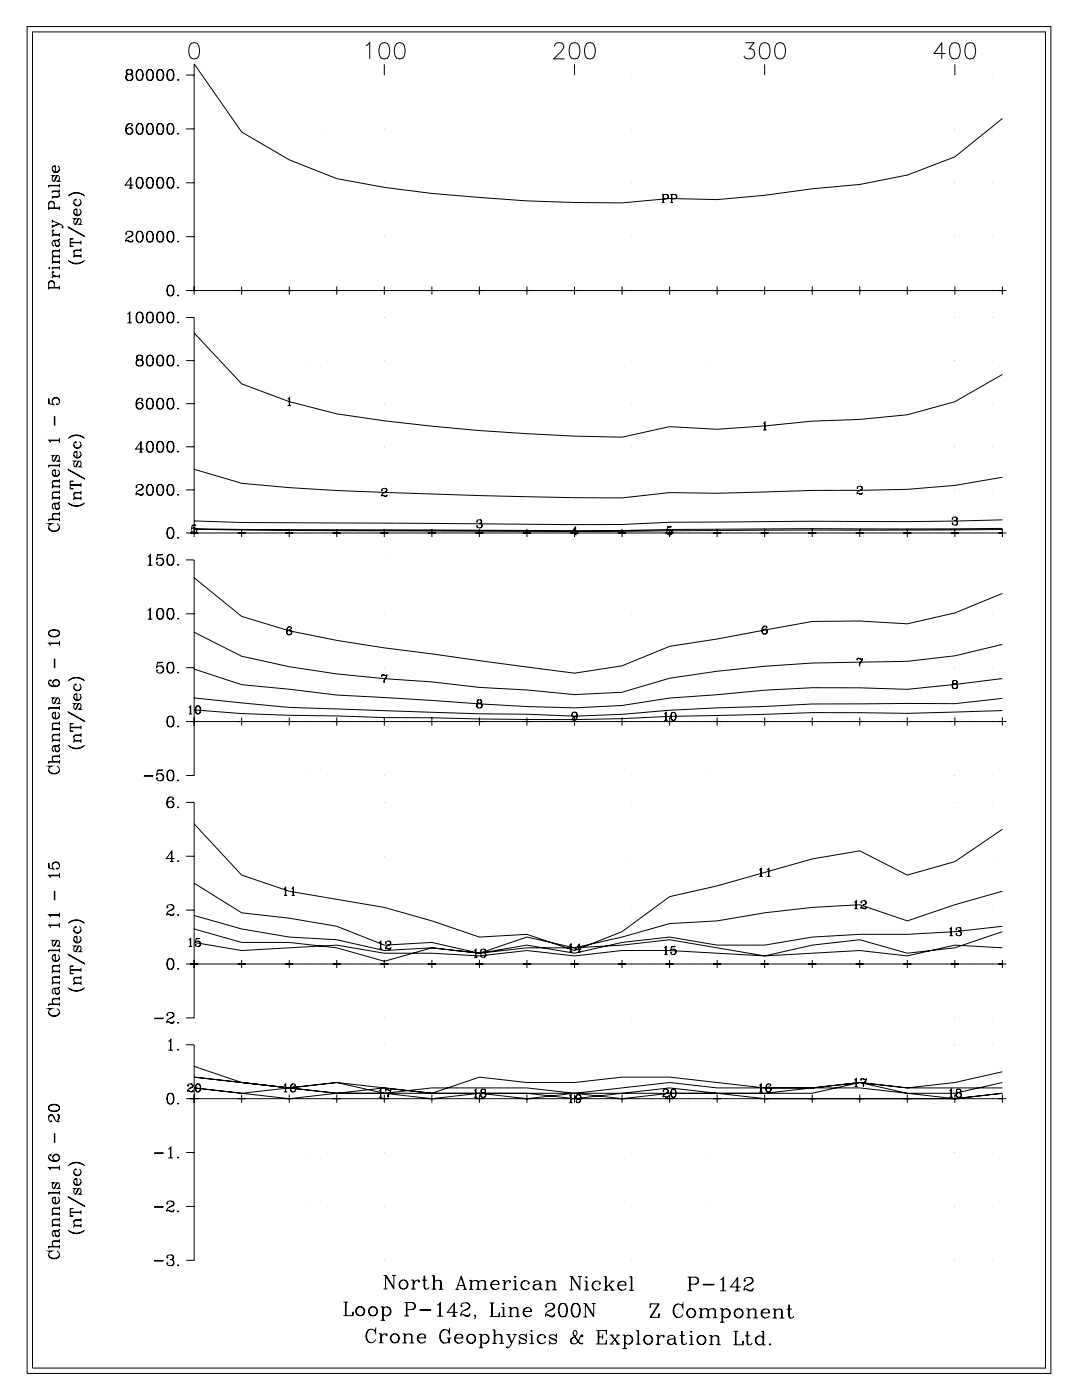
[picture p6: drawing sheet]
<svg xmlns="http://www.w3.org/2000/svg" width="215mm" height="279mm" viewBox="0 0 215 279" stroke-linecap="round" stroke-linejoin="round" font-family="sans-serif">
<g fill="none" stroke="#000" stroke-width=".2">
<path d="M5.4 5.3h204v268.5h-204zM6.5 6.4h201.9v266.3h-201.9zM25.6 13.9l-.3 .1-.1 .5a.73 .73 0 0 0 1.2 0v-.3a.7 .7 0 0 0-1-.2l-.1 .5 .3 .3M25.6 14.8l-.3 .1a.7 .7 0 0 0-.1 .9 .77 .77 0 0 0 .9 .2 .77 .77 0 0 0 .4-.8l-.2-.3-.3-.1M25.6 14.8l-.4 .4v.4l.4 .4M26 13.9a.51 .51 0 0 1 .2 .8l-.2 .1M26 14.8l.4 .4v.4l-.4 .4M27.7 13.9a1.16 1.16 0 0 0-.5 1.7 .66 .66 0 0 0 .6 .4 .66 .66 0 0 0 .6-.4 1.71 1.71 0 0 0-.2-1.6 .58 .58 0 0 0-.9 .3 1.25 1.25 0 0 0 .4 1.7M27.9 13.9a1.38 1.38 0 0 1 0 2.1M29.8 13.9a.97 .97 0 0 0-.6 1.2l.1 .5a.67 .67 0 0 0 .6 .4 .67 .67 0 0 0 .6-.4 1.82 1.82 0 0 0-.2-1.6 .58 .58 0 0 0-.9 .3 1.26 1.26 0 0 0 .4 1.7M30 13.9a1.36 1.36 0 0 1 0 2.1M31.8 13.9a1.16 1.16 0 0 0-.5 1.7 .66 .66 0 0 0 .6 .4 .66 .66 0 0 0 .6-.4 1.71 1.71 0 0 0-.2-1.6 .58 .58 0 0 0-.9 .3 1.25 1.25 0 0 0 .4 1.7"/>
<path d="M32 13.9a1.38 1.38 0 0 1 0 2.1M33.9 13.9a.97 .97 0 0 0-.7 1.2l.1 .5a.67 .67 0 0 0 .7 .4 .67 .67 0 0 0 .6-.4 1.82 1.82 0 0 0-.2-1.6 .58 .58 0 0 0-.9 .3 1.26 1.26 0 0 0 .4 1.7M34.1 13.9a1.36 1.36 0 0 1 0 2.1M35.5 15.8l.1 .1-.1 .1zM37.1 15h1.6M38.1 8.7a1.05 1.05 0 0 1 1.5 .4 2.68 2.68 0 0 1-.3 2.5 1.06 1.06 0 0 1-1.5-.5 2.68 2.68 0 0 1 .3-2.4zM38.7 12.7l9.5 13.6 9.4 5.6 9.5 3.7 9.5 1.7a351.3 351.3 0 0 0 47.4 3.1l9.5-.8 9.4 .2 9.5-.9 9.5-1.3 9.4-.8 9.5-1.9 9.5-3.6 9.5-7.7M38.7 15v42.9h-1.6M38.7 12.8v2.2M61.4 15h.1M65.2 15h.1M69 15h.1"/>
<path d="M72.8 15h.1M72.9 9.1l.8-.6v3.2M76 8.7a1.05 1.05 0 0 1 1.5 .4 2.71 2.71 0 0 1-.3 2.5 1.05 1.05 0 0 1-1.5-.5 2.63 2.63 0 0 1 .3-2.4zM76.6 12.8v2.2M76.6 15h.1M79.1 8.7a1.05 1.05 0 0 1 1.5 .4 2.68 2.68 0 0 1-.3 2.5 1.06 1.06 0 0 1-1.6-.5 2.69 2.69 0 0 1 .4-2.4zM80.4 15h.1M110.5 9.3a.83 .83 0 0 1 .6-.8h.6a.79 .79 0 0 1 .5 1.2l-1.8 2h2.1M113.9 8.7a1.05 1.05 0 0 1 1.5 .4 2.7 2.7 0 0 1-.3 2.5 1.06 1.06 0 0 1-1.5-.5 2.68 2.68 0 0 1 .3-2.4zM114.5 12.8v2.2M116.9 8.7a1.05 1.05 0 0 1 1.6 .4 2.63 2.63 0 0 1-.3 2.5 1.05 1.05 0 0 1-1.6-.5 2.71 2.71 0 0 1 .3-2.4zM125.9 15h.1"/>
<path d="M129.7 15h.1M133.5 15h.1M137.2 15h.1M141 15h.1M144.8 15h.1M148.6 8.5h1.6l-.9 1.2a1.04 1.04 0 0 1 1.1 1.2 1.04 1.04 0 0 1-1.4 .8l-.4-.1-.3-.5M151.8 8.7a1.05 1.05 0 0 1 1.5 .4 2.68 2.68 0 0 1-.3 2.5 1.05 1.05 0 0 1-1.5-.5 2.65 2.65 0 0 1 .3-2.4zM152.4 12.8v2.2M154.9 8.7a1.05 1.05 0 0 1 1.5 .4 2.69 2.69 0 0 1-.3 2.5 1.06 1.06 0 0 1-1.6-.5 2.68 2.68 0 0 1 .4-2.4zM188.5 10.7h-2.3l1.5-2.2v3.2M189.7 8.7a1.04 1.04 0 0 1 1.5 .4 2.63 2.63 0 0 1-.3 2.5 1.05 1.05 0 0 1-1.5-.5 2.68 2.68 0 0 1 .3-2.4zM190.3 15h.1"/>
<path d="M190.3 12.8v2.2M192.8 8.7a1.05 1.05 0 0 1 1.5 .4 2.74 2.74 0 0 1-.3 2.5 1.06 1.06 0 0 1-1.6-.5 2.65 2.65 0 0 1 .4-2.4zM194.1 15h.1M197.9 15h.1M9.7 37h2.1M10.4 33.8a.75 .75 0 0 0 .7 .5 .75 .75 0 0 0 .7-.5M11 33.2l-.5 .1M11.4 35l-.5 1h-.4a.7 .7 0 0 1 .1-.9l.2-.1h-.4l.2 .1M11.5 38.2a.66 .66 0 0 1 0 1.1h-1.1M11.5 33.1a.72 .72 0 0 1 .2 1 .72 .72 0 0 1-1.1 0 .72 .72 0 0 1 .2-1h.2v1.2M11.6 36l.2 .1h-.4l.4-.4v-.4l-.2-.3h-.3l-.6 1.1M11.8 38.9l-.3 .3h-1.1v.4"/>
<path d="M11.8 36.6v.8M11.8 37.8v.4h-1.4M11.8 38.1h-1.4v.4M11.8 36.9h-2.1v.5M13.6 39.1a2.2 2.2 0 0 1 3.3 0M13.8 38.9l.4-.2a2.57 2.57 0 0 1 2.5 .2M15.8 39.7a.72 .72 0 0 1 .2 1.1 .72 .72 0 0 1-1.1 0 .72 .72 0 0 1 .2-1.1v.2l-.1-.1M25.7 37.5h.7M25.8 24.6a1.29 1.29 0 0 0-.1 2.2M25.9 25.4a.69 .69 0 0 1 .5 .7 .69 .69 0 0 1-.5 .7M26 35.6v1.9M26.3 24.9v.2l.1-.2a.74 .74 0 0 0-.9-.2 .74 .74 0 0 0-.4 .8v.7a.69 .69 0 0 0 .8 .7 .69 .69 0 0 0 .5-.9 .69 .69 0 0 0-.9-.5l-.3 .5"/>
<path d="M26.6 36.9h-1.6l1.1-1.5v2.1M27.7 35.4a1.16 1.16 0 0 0-.5 1.7 .66 .66 0 0 0 .6 .4 .66 .66 0 0 0 .6-.4 1.71 1.71 0 0 0-.2-1.6 .58 .58 0 0 0-.9 .3 1.25 1.25 0 0 0 .4 1.7M27.7 24.6a1.16 1.16 0 0 0-.5 1.8 .66 .66 0 0 0 .6 .4 .66 .66 0 0 0 .6-.4 1.71 1.71 0 0 0-.2-1.7 .58 .58 0 0 0-.9 .3 1.25 1.25 0 0 0 .4 1.8M27.9 35.4a1.38 1.38 0 0 1 0 2.1M27.9 24.6a1.38 1.38 0 0 1 0 2.2M29.8 35.4a.97 .97 0 0 0-.6 1.2l.1 .5a.67 .67 0 0 0 .6 .4 .67 .67 0 0 0 .6-.4 1.82 1.82 0 0 0-.2-1.6 .58 .58 0 0 0-.9 .3 1.26 1.26 0 0 0 .4 1.7M29.8 24.6a.97 .97 0 0 0-.6 1.2l.1 .6a.67 .67 0 0 0 .6 .4 .67 .67 0 0 0 .6-.4 1.82 1.82 0 0 0-.2-1.7 .58 .58 0 0 0-.9 .3 1.26 1.26 0 0 0 .4 1.8M30 35.4a1.36 1.36 0 0 1 0 2.1M30 24.6a1.36 1.36 0 0 1 0 2.2M31.8 35.4a1.16 1.16 0 0 0-.5 1.7 .66 .66 0 0 0 .6 .4 .66 .66 0 0 0 .6-.4 1.71 1.71 0 0 0-.2-1.6 .58 .58 0 0 0-.9 .3 1.25 1.25 0 0 0 .4 1.7M31.8 24.6a1.16 1.16 0 0 0-.5 1.8 .66 .66 0 0 0 .6 .4 .66 .66 0 0 0 .6-.4 1.71 1.71 0 0 0-.2-1.7 .58 .58 0 0 0-.9 .3 1.25 1.25 0 0 0 .4 1.8M32 35.4a1.38 1.38 0 0 1 0 2.1"/>
<path d="M32 24.6a1.38 1.38 0 0 1 0 2.2M33.9 35.4a.97 .97 0 0 0-.7 1.2l.1 .5a.67 .67 0 0 0 .7 .4 .67 .67 0 0 0 .6-.4 1.82 1.82 0 0 0-.2-1.6 .58 .58 0 0 0-.9 .3 1.26 1.26 0 0 0 .4 1.7M33.9 24.6a.97 .97 0 0 0-.7 1.2l.1 .6a.67 .67 0 0 0 .7 .4 .67 .67 0 0 0 .6-.4 1.82 1.82 0 0 0-.2-1.7 .58 .58 0 0 0-.9 .3 1.26 1.26 0 0 0 .4 1.8M34.1 35.4a1.36 1.36 0 0 1 0 2.1M34.1 24.6a1.36 1.36 0 0 1 0 2.2M35.5 37.3l.1 .1-.1 .1zM35.5 26.6l.1 .1-.1 .1zM37.1 36.4h1.6M37.1 25.7h1.6M61.4 36.4h.1M61.4 25.7h.1M65.2 36.4h.1"/>
<path d="M65.2 25.7h.1M69 36.4h.1M69 25.7h.1M72.8 36.4h.1M72.8 25.7h.1M76.6 36.4h.1M76.6 25.7h.1M76.6 31.1h.1M76.6 20.3h.1M80.4 36.4h.1M80.4 25.7h.1M125.9 36.4h.1"/>
<path d="M125.9 25.7h.1M129.7 36.4h.1M129.7 25.7h.1M131.9 38.8h.9l.4 .3a.43 .43 0 0 1-.4 .5h-.6M132.1 38.8v1.6M132.2 38.8v1.6M132.8 38.8l.3 .3v.4l-.3 .1M133.5 36.4h.1M133.5 25.7h.1M133.6 38.8h.9a.43 .43 0 0 1 .4 .4 .43 .43 0 0 1-.4 .4h-.6M133.8 38.8v1.6M133.9 38.8v1.6"/>
<path d="M134.5 38.8l.3 .3v.4l-.3 .1M137.2 36.4h.1M137.2 25.7h.1M141 36.4h.1M141 25.7h.1M144.8 36.4h.1M144.8 25.7h.1M190.3 36.4h.1M190.3 25.7h.1M190.3 31.1h.1M190.3 20.3h.1M194.1 36.4h.1"/>
<path d="M194.1 25.7h.1M197.9 36.4h.1M197.9 25.7h.1M9.7 56.5a.58 .58 0 0 1 .6-.4 .58 .58 0 0 1 .5 .4M9.7 40.6a.58 .58 0 0 1 .6-.4 .58 .58 0 0 1 .5 .4M9.7 57.4h2.1M9.7 57.3h2.1M9.7 41.5h2.1M9.7 41.4h2.1M9.8 53.3v.2l-.1-.1zM10.4 44l1.4 .6a.84 .84 0 0 1 .8 .7l-.1 .1v-.2M10.4 55.1h1.4"/>
<path d="M10.4 43.8v.6M10.4 44.8v.6M10.4 53.4h1.4M10.4 52.3h1.4M10.4 46.9h1.4M10.5 54.2l.1 .1 .1-.1-.2-.1a.59 .59 0 0 0 0 .6 .59 .59 0 0 0 .5 .3M10.5 45.9h.2l-.2-.1a.59 .59 0 0 0 .5 1M10.8 57.3v-.8a.56 .56 0 0 0-.5-.6 .56 .56 0 0 0-.6 .6v1.2M10.8 48l.3 1 .4 .1a.65 .65 0 0 0 0-1.1M10.8 41.4v-.8a.56 .56 0 0 0-.5-.5 .56 .56 0 0 0-.6 .5v1.3M11 48.7a.42 .42 0 0 0 .4 .3 .42 .42 0 0 0 .4-.3M11.6 44.6l-1.2 .5"/>
<path d="M11.8 51.1h-1.1a.66 .66 0 0 0 0 1.1M11.8 51.2h-1.1l-.3 .3M11.8 49.9h-1.1a.66 .66 0 0 0 0 1.2M11.8 50h-1.1l-.3 .3M11.8 47.7l-.3 .2-.9 .1a.7 .7 0 0 0-.1 .9l.2 .1-.1-.1M11.8 47.6l-.1 .3-.2 .1h-.9M11.8 41.1v.8M11.8 46.5v.7M11.8 49.6v.7M11.8 50.7v.8M11.8 51.9v.7M11.8 53v.7"/>
<path d="M11.8 54.7v.8M11.8 57v.7M11.8 55h-1.4v.5M11.8 46.8h-1.4v.4M11.8 52.2h-1.4v.4M11.8 53.3h-1.4v.4M11.8 44.6l-1.4 .6M13.6 51.9a2.2 2.2 0 0 0 3.3 0M13.6 45.2l3.3 2zM13.8 52.1l.4 .2a2.67 2.67 0 0 0 2.5-.2M14 47.7l.6-.1h-.6v1.5h.6l-.6-.1M14 48.4h2.1"/>
<path d="M14 48.3h2.1M14.7 42.4a.75 .75 0 0 0 .7 .5 .75 .75 0 0 0 .7-.5M14.7 40.4a.75 .75 0 0 0 .7 .5 .75 .75 0 0 0 .7-.5M14.7 51.1h1.4M15.3 41.8l-.5 .1M15.7 43.6l-.5 1h-.4a.7 .7 0 0 1 .1-.9l.2-.1h-.4l.2 .1M15.8 41.7a.72 .72 0 0 1 .2 1 .72 .72 0 0 1-1.1 0 .72 .72 0 0 1 .2-1h.2v1.2M15.9 44.6l.2 .1h-.4l.4-.4v-.4l-.2-.3h-.3l-.6 1.1M16.1 49.8h-1.1a.65 .65 0 0 0 0 1.2M16.1 49.9h-1.1l-.3 .3M16.1 51h-1.4v.4M16.1 48v.7"/>
<path d="M16.1 49.5v.7M16.1 50.7v.7M25.2 46.5l.1 .1h-.2a.73 .73 0 0 1 .7-.5 .73 .73 0 0 1 .7 .6l-.4 .4a1.06 1.06 0 0 0-1 1.1M26 46.1l.2 .1a.48 .48 0 0 1 .1 .7l-.7 .4M26.5 47.9l-.3 .2-.8-.2-.3 .1M26.5 47.7l-.2 .5h-.4l-.5-.3M27.7 46.1a1.16 1.16 0 0 0-.5 1.7 .66 .66 0 0 0 .6 .5 .66 .66 0 0 0 .6-.5 1.71 1.71 0 0 0-.2-1.6 .58 .58 0 0 0-.9 .3 1.25 1.25 0 0 0 .4 1.7M27.9 46.1a1.38 1.38 0 0 1 0 2.1M29.8 46.1a.97 .97 0 0 0-.6 1.2l.1 .5a.67 .67 0 0 0 .6 .5 .67 .67 0 0 0 .6-.5 1.82 1.82 0 0 0-.2-1.6 .58 .58 0 0 0-.9 .3 1.26 1.26 0 0 0 .4 1.7M30 46.1a1.36 1.36 0 0 1 0 2.1M31.8 46.1a1.16 1.16 0 0 0-.5 1.7 .66 .66 0 0 0 .6 .5 .66 .66 0 0 0 .6-.5 1.71 1.71 0 0 0-.2-1.6 .58 .58 0 0 0-.9 .3 1.25 1.25 0 0 0 .4 1.7M32 46.1a1.38 1.38 0 0 1 0 2.1"/>
<path d="M33.9 56.8a.97 .97 0 0 0-.7 1.3l.1 .5a.67 .67 0 0 0 .7 .4 .67 .67 0 0 0 .6-.4 1.82 1.82 0 0 0-.2-1.7 .58 .58 0 0 0-.9 .3 1.26 1.26 0 0 0 .4 1.8M33.9 46.1a.97 .97 0 0 0-.7 1.2l.1 .5a.67 .67 0 0 0 .7 .5 .67 .67 0 0 0 .6-.5 1.82 1.82 0 0 0-.2-1.6 .58 .58 0 0 0-.9 .3 1.26 1.26 0 0 0 .4 1.7M34.1 56.8a1.36 1.36 0 0 1 0 2.2M34.1 46.1a1.36 1.36 0 0 1 0 2.1M35.5 58.8l.1 .1-.1 .1zM35.5 48l.1 .1-.1 .1zM37.1 47.2h1.6M37.9 57.9h1.6M38.7 57.9h161.1M38.7 57.1v1.6M47.3 57.9h1.7M48.2 57.1v1.6"/>
<path d="M56.8 57.9h1.7M57.6 57.1v1.6M61.4 57.9h.1M61.4 47.2h.1M65.2 57.9h.1M65.2 47.2h.1M66.3 57.9h1.6M67.1 57.1v1.6M69 57.9h.1M69 47.2h.1M72.8 57.9h.1M72.8 47.2h.1"/>
<path d="M75.8 57.9h1.6M76.6 57.1v1.6M76.6 57.9h.1M76.6 47.2h.1M76.6 52.5h.1M76.6 41.8h.1M80.4 57.9h.1M80.4 47.2h.1M85.3 57.9h1.6M86.1 57.1v1.6M94.7 57.9h1.7M95.5 57.1v1.6"/>
<path d="M104.2 57.9h1.6M105 57.1v1.6M113.7 57.9h1.6M114.5 57.1v1.6M123.2 57.9h1.6M124 57.1v1.6M125.9 57.9h.1M125.9 47.2h.1M129.7 57.9h.1M129.7 47.2h.1M131.9 40.4h.6M132.6 57.9h1.7"/>
<path d="M133.5 57.9h.1M133.5 47.2h.1M133.5 57.1v1.6M133.6 40.4h.5M137.2 57.9h.1M137.2 47.2h.1M141 57.9h.1M141 47.2h.1M142.1 57.9h1.6M142.9 57.1v1.6M144.8 57.9h.1M144.8 47.2h.1"/>
<path d="M151.6 57.9h1.6M152.4 57.1v1.6M161.1 57.9h1.6M161.9 57.1v1.6M170.5 57.9h1.7M171.3 57.1v1.6M180 57.9h1.6M180.8 57.1v1.6M189.5 57.9h1.6M190.3 57.9h.1M190.3 47.2h.1M190.3 52.5h.1"/>
<path d="M190.3 41.8h.1M190.3 57.1v1.6M194.1 57.9h.1M194.1 47.2h.1M197.9 57.9h.1M197.9 47.2h.1M199 57.9h1.6M199.8 57.1v1.6M10.4 79.9a.75 .75 0 0 1 .7-.6 .75 .75 0 0 1 .7 .6M25.4 62.6l.5-.4v2.2M25.4 64.4h.9M25.8 62.3v2.1"/>
<path d="M27.6 70.8l-.3 .1-.1 .5a.72 .72 0 0 0 1.2 0v-.3a.7 .7 0 0 0-1-.2l-.1 .5 .3 .3M27.6 71.7l-.3 .1-.2 .3a.71 .71 0 0 0 .9 .9 .71 .71 0 0 0 .3-1.2l-.3-.1M27.6 71.7l-.4 .4 .1 .6 .3 .2M27.7 62.2a1.16 1.16 0 0 0-.5 1.7 .66 .66 0 0 0 .6 .5 .66 .66 0 0 0 .6-.5 1.71 1.71 0 0 0-.2-1.6 .58 .58 0 0 0-.9 .3 1.25 1.25 0 0 0 .4 1.8M27.8 79.4a1.29 1.29 0 0 0-.1 2.1M27.9 62.2a1.38 1.38 0 0 1 0 2.2M28 70.8l.3 .3v.3l-.3 .3M28 71.7l.4 .4-.1 .6-.3 .2M28.3 79.7l-.1 .1 .1 .1 .1-.2a.75 .75 0 0 0-.9-.2 .75 .75 0 0 0-.4 .8v.6a.7 .7 0 0 0 .7 .7 .7 .7 0 0 0 .7-.7 .7 .7 0 0 0-.7-.7l-.5 .3-.1 .3M29.8 79.4a.97 .97 0 0 0-.6 1.2l.1 .5a.67 .67 0 0 0 .6 .4 .67 .67 0 0 0 .6-.4 1.82 1.82 0 0 0-.2-1.6 .58 .58 0 0 0-.9 .3 1.26 1.26 0 0 0 .4 1.7M29.8 70.8a.97 .97 0 0 0-.6 1.2l.1 .5a.67 .67 0 0 0 .6 .5 .67 .67 0 0 0 .6-.5 1.82 1.82 0 0 0-.2-1.6 .58 .58 0 0 0-.9 .3 1.26 1.26 0 0 0 .4 1.7M29.8 62.2a.97 .97 0 0 0-.6 1.2l.1 .5a.67 .67 0 0 0 .6 .5 .67 .67 0 0 0 .6-.5 1.82 1.82 0 0 0-.2-1.6 .58 .58 0 0 0-.9 .3 1.26 1.26 0 0 0 .4 1.8"/>
<path d="M30 79.4a1.36 1.36 0 0 1 0 2.1M30 70.8a1.36 1.36 0 0 1 0 2.1M30 62.2a1.36 1.36 0 0 1 0 2.2M31.8 79.4a1.15 1.15 0 0 0-.5 1.7 .66 .66 0 0 0 .6 .4 .66 .66 0 0 0 .6-.4 1.71 1.71 0 0 0-.2-1.6 .58 .58 0 0 0-.9 .3 1.25 1.25 0 0 0 .4 1.7M31.8 70.8a1.16 1.16 0 0 0-.5 1.7 .66 .66 0 0 0 .6 .5 .66 .66 0 0 0 .6-.5 1.71 1.71 0 0 0-.2-1.6 .58 .58 0 0 0-.9 .3 1.25 1.25 0 0 0 .4 1.7M31.8 62.2a1.16 1.16 0 0 0-.5 1.7 .66 .66 0 0 0 .6 .5 .66 .66 0 0 0 .6-.5 1.71 1.71 0 0 0-.2-1.6 .58 .58 0 0 0-.9 .3 1.25 1.25 0 0 0 .4 1.8M32 79.4a1.38 1.38 0 0 1 0 2.1M32 70.8a1.38 1.38 0 0 1 0 2.1M32 62.2a1.38 1.38 0 0 1 0 2.2M33.9 79.4a.97 .97 0 0 0-.7 1.2l.1 .5a.67 .67 0 0 0 .7 .4 .67 .67 0 0 0 .6-.4 1.82 1.82 0 0 0-.2-1.6 .58 .58 0 0 0-.9 .3 1.26 1.26 0 0 0 .4 1.7M33.9 70.8a.97 .97 0 0 0-.7 1.2l.1 .5a.67 .67 0 0 0 .7 .5 .67 .67 0 0 0 .6-.5 1.82 1.82 0 0 0-.2-1.6 .58 .58 0 0 0-.9 .3 1.26 1.26 0 0 0 .4 1.7M33.9 62.2a.97 .97 0 0 0-.7 1.2l.1 .5a.67 .67 0 0 0 .7 .5 .67 .67 0 0 0 .6-.5 1.82 1.82 0 0 0-.2-1.6 .58 .58 0 0 0-.9 .3 1.26 1.26 0 0 0 .4 1.8"/>
<path d="M34.1 79.4a1.35 1.35 0 0 1 0 2.1M34.1 70.8a1.36 1.36 0 0 1 0 2.1M34.1 62.2a1.36 1.36 0 0 1 0 2.2M35.5 72.7l.1 .1-.1 .1zM35.5 64.1l.1 .1-.1 .2zM37.1 63.3h1.6v42.9h-1.6M37.1 71.9h1.6M38.7 66.4l9.5 10.1 9.4 3.6 9.5 2.4a406.3 406.3 0 0 0 56.9 4.6l9.5-2.1 9.4 .6 9.5-.7 9.5-1 9.4-.3 9.5-.9 9.5-2.6 9.5-5.5M57.3 79.5l.4-.3v1.7M57.6 79.3v1.6M61.4 71.9h.1M61.4 63.3h.1"/>
<path d="M65.2 71.9h.1M65.2 63.3h.1M69 71.9h.1M69 63.3h.1M72.8 71.9h.1M72.8 63.3h.1M76.6 71.9h.1M76.6 63.3h.1M76.6 76.2h.1M76.6 67.6h.1M80.4 71.9h.1M80.4 63.3h.1"/>
<path d="M125.9 71.9h.1M125.9 63.3h.1M129.7 71.9h.1M129.7 63.3h.1M133.5 71.9h.1M133.5 63.3h.1M137.2 71.9h.1M137.2 63.3h.1M141 71.9h.1M141 63.3h.1M144.8 71.9h.1M144.8 63.3h.1"/>
<path d="M190.3 71.9h.1M190.3 63.3h.1M190.3 76.2h.1M190.3 67.6h.1M194.1 71.9h.1M194.1 63.3h.1M197.9 71.9h.1M197.9 63.3h.1M9.7 92.8h2.1M9.8 80.5l-.1-1.1v1.1l1 .2a.77 .77 0 0 1-.2-1.2 .77 .77 0 0 1 1.2 0 .77 .77 0 0 1-.3 1.2l-.2-.1 .1-.1 .1 .1M9.8 87.8h2M10.4 94.4a.75 .75 0 0 0 .7 .5 .75 .75 0 0 0 .7-.5"/>
<path d="M10.4 99.3h1.4M10.4 97h1.4M10.8 83l.1 1.8zM11 93.8l-.5 .1M11.4 90.8l-.5 1-.3 .1a.7 .7 0 0 1-.1-.9l.3-.2h-.4l.2 .1M11.5 93.7a.72 .72 0 0 1 .2 1 .72 .72 0 0 1-1.1 0 .72 .72 0 0 1 .2-1h.2v1.2M11.6 91.8l.2 .1h-.4l.4-.4v-.4l-.2-.3h-.3l-.6 1.1M11.8 100l-.1 .3-.2 .1h-.9M11.8 98.1h-1.1a.66 .66 0 0 0 0 1.1M11.8 98.2h-1.1l-.3 .3M11.8 95.8h-1.1a.65 .65 0 0 0 0 1.1M11.8 95.9h-1.1l-.3 .3"/>
<path d="M11.8 87.7h-2.1l.4 .5M11.8 87.3v.9M11.8 92.4v.7M11.8 95.5v.7M11.8 96.6v.7M11.8 97.8v.7M11.8 98.9v.7M11.8 96.9h-1.4v.4M11.8 99.2h-1.4v.4M11.8 92.7h-2.1v.4M13.6 93.6l3.3 1.9zM13.6 87.4a2.2 2.2 0 0 1 3.3 0"/>
<path d="M13.8 87.2l.4-.2a2.56 2.56 0 0 1 2.5 .2M14 96l.6-.1h-.6v1.5h.6l-.6-.1M14 96.7h2.1M14 96.6h2.1M14.7 90.7a.75 .75 0 0 0 .7 .5 .75 .75 0 0 0 .7-.5M14.7 88.7a.75 .75 0 0 0 .7 .6 .75 .75 0 0 0 .7-.6M14.7 99.4h1.4M15.3 90.1l-.5 .1M15.7 91.9l-.5 1h-.4a.7 .7 0 0 1 .1-.9l.2-.1h-.4l.2 .1M15.8 90a.72 .72 0 0 1 .2 1.1 .72 .72 0 0 1-1.1 0 .72 .72 0 0 1 .2-1.1h.2v1.2M15.8 88a.72 .72 0 0 1 .2 1.1 .72 .72 0 0 1-1.1 0 .72 .72 0 0 1 .2-1.1v.2l-.1-.1M15.9 92.9l.2 .1h-.4l.4-.4v-.4l-.2-.3h-.3l-.6 1.1"/>
<path d="M16.1 98.2h-1.1a.65 .65 0 0 0 0 1.1M16.1 98.3h-1.1l-.3 .3M16.1 99.3h-1.4v.4M16.1 96.3v.7M16.1 97.8v.8M16.1 99v.7M27.2 97l.1 .1h-.2a.74 .74 0 0 1 .8-.6 .74 .74 0 0 1 .6 .7l-.4 .4a1.06 1.06 0 0 0-1 1.1M27.7 90.1h.7M27.9 80.2a.69 .69 0 0 1 .5 .7 .69 .69 0 0 1-.5 .6M28 96.6l.2 .1a.48 .48 0 0 1 .1 .7l-.7 .4M28 88.2v1.9M28.5 98.4l-.3 .2-.8-.2-.3 .1"/>
<path d="M28.5 98.2l-.2 .5h-.4l-.5-.3M28.6 89.5h-1.6l1.1-1.5v2.1M29.8 96.6a.97 .97 0 0 0-.6 1.2l.1 .5a.67 .67 0 0 0 .6 .4 .67 .67 0 0 0 .6-.4 1.82 1.82 0 0 0-.2-1.6 .58 .58 0 0 0-.9 .3 1.26 1.26 0 0 0 .4 1.7M29.8 88a.97 .97 0 0 0-.6 1.2l.1 .5a.67 .67 0 0 0 .6 .4 .67 .67 0 0 0 .6-.4 1.83 1.83 0 0 0-.2-1.6 .58 .58 0 0 0-.9 .3 1.27 1.27 0 0 0 .4 1.7M30 96.6a1.36 1.36 0 0 1 0 2.1M30 88a1.36 1.36 0 0 1 0 2.1M31.8 96.6a1.16 1.16 0 0 0-.5 1.7 .66 .66 0 0 0 .6 .4 .66 .66 0 0 0 .6-.4 1.71 1.71 0 0 0-.2-1.6 .58 .58 0 0 0-.9 .3 1.25 1.25 0 0 0 .4 1.7M31.8 88a1.15 1.15 0 0 0-.5 1.7 .66 .66 0 0 0 .6 .4 .66 .66 0 0 0 .6-.4 1.72 1.72 0 0 0-.2-1.6 .58 .58 0 0 0-.9 .3 1.26 1.26 0 0 0 .4 1.7M32 96.6a1.38 1.38 0 0 1 0 2.1M32 88a1.38 1.38 0 0 1 0 2.1M33.9 96.6a.97 .97 0 0 0-.7 1.2l.1 .5a.67 .67 0 0 0 .7 .4 .67 .67 0 0 0 .6-.4 1.82 1.82 0 0 0-.2-1.6 .58 .58 0 0 0-.9 .3 1.26 1.26 0 0 0 .4 1.7M33.9 88a.97 .97 0 0 0-.7 1.2l.1 .5a.67 .67 0 0 0 .7 .4 .67 .67 0 0 0 .6-.4 1.83 1.83 0 0 0-.2-1.6 .58 .58 0 0 0-.9 .3 1.27 1.27 0 0 0 .4 1.7"/>
<path d="M34.1 96.6a1.36 1.36 0 0 1 0 2.1M34.1 88a1.36 1.36 0 0 1 0 2.1M35.4 98.6h.2l-.1 .1zM35.4 90h.2l-.1 .1zM35.5 81.3l.1 .1-.1 .1zM37.1 97.6h1.6M37.1 89.1h1.6M37.1 80.5h1.6M38.7 93.5l9.5 2.8a480.6 480.6 0 0 0 37.9 2.2 1156.2 1156.2 0 0 0 37.9 .7l9.5-1 9.4 .1 19-.5 18.9-.3 9.5-.7 9.5-1.7M57.3 80.9h.7M61.4 97.6h.1M61.4 89.1h.1"/>
<path d="M61.4 80.5h.1M65.2 97.6h.1M65.2 89.1h.1M65.2 80.5h.1M69 97.6h.1M69 89.1h.1M69 80.5h.1M72.8 97.6h.1M72.8 89.1h.1M72.8 80.5h.1M76.1 97.6v.2v-.1a.55 .55 0 0 1 .5-.4 .55 .55 0 0 1 .5 .5l-.3 .3a.81 .81 0 0 0-.7 .9M76.6 97.6h.1"/>
<path d="M76.6 89.1h.1M76.6 80.5h.1M76.6 93.3h.1M76.6 84.8h.1M76.8 97.3l.2 .2 .1 .3-.7 .5M77.1 98.7l-.2 .2-.6-.2-.2 .1M77.1 98.6l-.1 .4-.7-.3M80.4 97.6h.1M80.4 89.1h.1M80.4 80.5h.1M125.9 97.6h.1M125.9 89.1h.1"/>
<path d="M125.9 80.5h.1M129.7 97.6h.1M129.7 89.1h.1M129.7 80.5h.1M133.5 97.6h.1M133.5 89.1h.1M133.5 80.5h.1M137.2 97.6h.1M137.2 89.1h.1M137.2 80.5h.1M141 97.6h.1M141 89.1h.1"/>
<path d="M141 80.5h.1M144.8 97.6h.1M144.8 89.1h.1M144.8 80.5h.1M152.1 84.4l.4-.3v1.6M152.1 85.7h.7M152.4 84.2v1.5M170.9 97.2l.1 .1h-.2a.55 .55 0 0 1 .6-.4 .55 .55 0 0 1 .5 .5l-.3 .3a.78 .78 0 0 0-.8 .8M171.5 96.9l.3 .3a.61 .61 0 0 1-.6 .6M171.9 98.3l-.2 .2-.9-.1M171.9 98.2l-.2 .3-.7-.2M190.3 97.6h.1"/>
<path d="M190.3 89.1h.1M190.3 80.5h.1M190.3 93.3h.1M190.3 84.8h.1M194.1 97.6h.1M194.1 89.1h.1M194.1 80.5h.1M197.9 97.6h.1M197.9 89.1h.1M197.9 80.5h.1M9.7 105.2a1.22 1.22 0 0 0 2.1 0M9.7 103.6h2.1"/>
<path d="M10.8 100.4l.3 1 .4 .1a.64 .64 0 0 0 0-1.1M11 101.1a.42 .42 0 0 0 .4 .3 .42 .42 0 0 0 .4-.3M11.3 104.4a.79 .79 0 0 1 .5 .9 .79 .79 0 0 1-.8 .6 .94 .94 0 0 1-1-.2 .94 .94 0 0 1-.2-1l.2-.2-.3-.1h.6l-.3 .1M11.8 102.3h-1.1a.66 .66 0 0 0 0 1.2M11.8 102.5h-1.1l-.3 .3M11.8 100.1l-.3 .2-.9 .1a.7 .7 0 0 0-.1 .9l.2 .1-.1-.1M11.8 102v.8M11.8 103.2v.7M11.8 103.5h-2.1v.4M13.6 100.2a2.2 2.2 0 0 0 3.3 0M13.8 100.4l.4 .2a2.67 2.67 0 0 0 2.5-.2M29.5 110.9l.5-.4v2.2"/>
<path d="M29.5 112.7h.9M29.9 110.6v2.1M31.4 110.6l1-.1h-1l-.2 1a.77 .77 0 0 1 1.2-.2 .77 .77 0 0 1 0 1.2 .77 .77 0 0 1-1.2-.2l.1-.2v.2M32 111.2a.75 .75 0 0 1 .5 .8 .75 .75 0 0 1-.5 .7M33.9 105.2a.97 .97 0 0 0-.7 1.2l.1 .5a.67 .67 0 0 0 .7 .4 .67 .67 0 0 0 .6-.4 1.82 1.82 0 0 0-.2-1.6 .58 .58 0 0 0-.9 .3 1.26 1.26 0 0 0 .4 1.7M33.9 110.5a.97 .97 0 0 0-.7 1.3l.1 .5a.67 .67 0 0 0 .7 .4 .67 .67 0 0 0 .6-.4 1.82 1.82 0 0 0-.2-1.7 .58 .58 0 0 0-.9 .3 1.26 1.26 0 0 0 .4 1.8M34.1 105.2a1.36 1.36 0 0 1 0 2.1M34.1 110.5a1.36 1.36 0 0 1 0 2.2M35.5 107.1l.1 .1-.1 .1zM35.5 112.5l.1 .1-.1 .1zM37.1 111.6h1.6v43h-1.6M37.9 106.2h1.6"/>
<path d="M38.3 104.8l.8-.1h-.8l-.1 .8a.57 .57 0 0 1 .8-.3 .57 .57 0 0 1 0 .9 .57 .57 0 0 1-.8-.2h.1l-.1 .1M38.7 106.2h161.1M38.7 105.5l18.9 .2 56.9 .2 85.3-.4M38.7 115.2l9.5 7.7 9.4 2.8 9.5 1.9 9.5 1.5 37.9 5.1 9.5-1.5 9.5-3.9 9.4-1.4 19-3.5 9.4-.1 9.5 .5 9.5-2.1 9.5-3.9M38.7 105.4v1.7M38.8 105.2l.1 .1a.55 .55 0 0 1 .3 .5 .55 .55 0 0 1-.4 .5M47.3 106.2h1.7M48.2 105.4v1.7M56.8 106.2h1.7M57.6 105.4v1.7M61.4 106.2h.1M61.4 111.6h.1"/>
<path d="M65.2 106.2h.1M65.2 111.6h.1M66.3 106.2h1.6M67.1 105.4v1.7M69 106.2h.1M69 111.6h.1M72.8 106.2h.1M72.8 111.6h.1M75.8 106.2h1.6M76.6 105.4v1.7M76.6 106.2h.1M76.6 101.9h.1"/>
<path d="M76.6 111.6h.1M76.6 117h.1M80.4 106.2h.1M80.4 111.6h.1M85.3 106.2h1.6M86.1 105.4v1.7M94.7 106.2h1.7M95.1 103.9v.2l-.1-.1a.51 .51 0 0 1 .5-.4 .51 .51 0 0 1 .5 .5l-.1 .1-.4 .1M95.5 105.4v1.7M95.7 103.6a.39 .39 0 0 1 .2 .6l-.2 .1 .2 .1a.44 .44 0 0 1 .2 .5 .44 .44 0 0 1-.4 .3l-.5-.1-.2-.2 .1-.1v.1M95.9 104.5l.1 .4-.3 .3M104.2 106.2h1.6"/>
<path d="M105 105.4v1.7M113.7 106.2h1.6M114.4 106.6h.6M114.5 105.4v1.7M114.6 105.1v1.5M115.1 106.1h-1.2l.8-1.1v1.6M123.2 106.2h1.6M124 105.4v1.7M125.9 106.2h.1M125.9 111.6h.1M129.7 106.2h.1M129.7 111.6h.1"/>
<path d="M132.6 106.2h1.7M133.1 105.1l.7-.1h-.7l-.2 .8a.58 .58 0 0 1 .9-.2 .58 .58 0 0 1 0 .9 .58 .58 0 0 1-.9-.2l.1-.2v.2M133.5 106.2h.1M133.5 111.6h.1M133.5 105.4v1.7M133.5 105.5l.4 .5-.1 .4-.3 .2M137.2 106.2h.1M137.2 111.6h.1M141 106.2h.1M141 111.6h.1M142.1 106.2h1.6M142.9 105.4v1.7"/>
<path d="M144.8 106.2h.1M144.8 111.6h.1M151.6 106.2h1.6M152.4 105.4v1.7M161.1 106.2h1.6M161.9 105.4v1.7M170.5 106.2h1.7M171.3 105.4v1.7M180 106.2h1.6M180.8 105.4v1.7M189.5 106.2h1.6M189.8 103.4v.1v-.1l.1-.3a.62 .62 0 0 1 .9 .2l-.1 .4h-.5"/>
<path d="M190.3 106.2h.1M190.3 101.9h.1M190.3 111.6h.1M190.3 117h.1M190.3 105.4v1.7M190.5 103.1h.1a.38 .38 0 0 1-.1 .6l.1 .1a.44 .44 0 0 1 .3 .5 .44 .44 0 0 1-.4 .4l-.6-.1-.1-.2v-.2v.2M190.7 103.9l.1 .5-.3 .3M194.1 106.2h.1M194.1 111.6h.1M197.9 106.2h.1M197.9 111.6h.1M199 106.2h1.6"/>
<path d="M199.8 103.6a841.3 841.3 0 0 1-37.9 .3l-28.4 .2-9.5 .4-9.5 .1-66.3-.4-9.5-.4M199.8 105.3l-66.3 .2a1358.9 1358.9 0 0 1-47.4 .1l-47.4-.2M199.8 105.4v1.7M9.7 136.2a1.29 1.29 0 0 0 2.1 0M9.7 126.3a1.15 1.15 0 0 0 1.7 .5 .66 .66 0 0 0 .5-.6 .66 .66 0 0 0-.5-.6 1.74 1.74 0 0 0-1.6 .2 .59 .59 0 0 0 .3 .9 1.24 1.24 0 0 0 1.7-.4M9.7 126.1a1.38 1.38 0 0 1 2.1 0M9.8 128.3h2M10 135.6l.1 .1 .1-.1-.2-.1a.74 .74 0 0 0-.2 1 .74 .74 0 0 0 .8 .4h.6a.69 .69 0 0 0 .7-.8 .69 .69 0 0 0-.8-.6 .69 .69 0 0 0-.5 1l.5 .3M10.5 136a.69 .69 0 0 1 .7-.5 .69 .69 0 0 1 .6 .5M10.8 131.3l.1 1.8zM11.4 139.1l-.5 1-.3 .1a.7 .7 0 0 1-.1-.9l.3-.2h-.4l.2 .1M11.8 128.2h-2.1l.4 .5"/>
<path d="M11.8 127.8v.9M13.6 135.7a2.2 2.2 0 0 1 3.3 0M13.8 135.5l.4-.2a2.56 2.56 0 0 1 2.5 .2M14.7 139a.75 .75 0 0 0 .7 .5 .75 .75 0 0 0 .7-.5M14.7 137.1a.75 .75 0 0 0 .7 .5 .75 .75 0 0 0 .7-.5M15.3 138.4l-.5 .1M15.8 138.3a.72 .72 0 0 1 .2 1.1 .72 .72 0 0 1-1.1 0 .72 .72 0 0 1 .2-1.1h.2v1.2M15.8 136.4a.72 .72 0 0 1 .2 1 .72 .72 0 0 1-1.1 0 .72 .72 0 0 1 .2-1v.2l-.1-.1M29.5 121.7l.5-.4v2.1M29.5 123.4h.9M29.9 121.4v2M31.4 132.1l1-.1h-1l-.2 1a.77 .77 0 0 1 1.2-.2 .77 .77 0 0 1 0 1.2 .77 .77 0 0 1-1.2-.3l.1-.2v.2"/>
<path d="M31.8 121.3a1.16 1.16 0 0 0-.5 1.7 .66 .66 0 0 0 .6 .4 .66 .66 0 0 0 .6-.4 1.71 1.71 0 0 0-.2-1.6 .58 .58 0 0 0-.9 .3 1.25 1.25 0 0 0 .4 1.7M32 132.7a.75 .75 0 0 1 .5 .7 .75 .75 0 0 1-.5 .8M32 121.3a1.38 1.38 0 0 1 0 2.1M33.9 132a.97 .97 0 0 0-.7 1.2l.1 .5a.67 .67 0 0 0 .7 .5 .67 .67 0 0 0 .6-.5 1.82 1.82 0 0 0-.2-1.6 .58 .58 0 0 0-.9 .3 1.26 1.26 0 0 0 .4 1.8M33.9 121.3a.97 .97 0 0 0-.7 1.2l.1 .5a.67 .67 0 0 0 .7 .4 .67 .67 0 0 0 .6-.4 1.82 1.82 0 0 0-.2-1.6 .58 .58 0 0 0-.9 .3 1.26 1.26 0 0 0 .4 1.7M34.1 132a1.36 1.36 0 0 1 0 2.2M34.1 121.3a1.36 1.36 0 0 1 0 2.1M35.5 133.9l.1 .1-.1 .2zM35.5 123.2l.1 .1-.1 .1zM37.1 133.1h1.6M37.1 122.3h1.6M38.7 126l9.5 4.8a191.1 191.1 0 0 0 37.9 5.1l9.4 1.1 9.5 .5 9.5 1 9.5-.5 9.5-2.8a231.4 231.4 0 0 1 37.8-3.2l9.5-.2 9.5-1.1 9.5-2.3"/>
<path d="M38.7 133.4l9.5 3.1 9.4 .9 9.5 1.1 37.9 2.3 9.5 .3 9.5-.5 9.5-1.5 9.4-.6a209.7 209.7 0 0 1 37.9-1.1l9.5-1 9.5-1.2M38.7 139.1l18.9 1.9 37.9 1.3 9.5 .1 9.5 .3 9.5-.3 9.5-.8 28.4-1.3h28.4l9.5-1.1M57.6 124.9a.97 .97 0 0 0 0 1.6M57.7 125.5l.2 .1a.51 .51 0 0 1 .2 .5 .51 .51 0 0 1-.4 .4M58 125.2v.1l.1-.1a.56 .56 0 0 0-.7-.2 .56 .56 0 0 0-.3 .6v.5a.52 .52 0 0 0 .6 .5 .52 .52 0 0 0 .4-.7 .52 .52 0 0 0-.7-.3l-.2 .4M61.4 133.1h.1M61.4 122.3h.1M65.2 133.1h.1M65.2 122.3h.1M69 133.1h.1M69 122.3h.1M72.8 133.1h.1"/>
<path d="M72.8 122.3h.1M76.1 134.8l.2-.3 .5 .2 .3-.2v.4l-.5 .8v.4M76.1 134.5v.4M76.1 134.6l.3-.1 .4 .2M76.6 133.1h.1M76.6 122.3h.1M76.6 138.5h.1M76.6 127.7h.1M77.1 134.9a1.15 1.15 0 0 0-.6 1.2M80.4 133.1h.1M80.4 122.3h.1M95.4 139.5l-.2 .1-.1 .4a.56 .56 0 0 0 .9 0v-.3a.55 .55 0 0 0-.8-.1v.4l.2 .2"/>
<path d="M95.7 139.5l.2 .2v.4l-.2 .1M125.9 133.1h.1M125.9 122.3h.1M129.7 133.1h.1M129.7 122.3h.1M133.5 133.1h.1M133.5 122.3h.1M137.2 133.1h.1M137.2 122.3h.1M141 133.1h.1M141 122.3h.1M144.8 133.1h.1"/>
<path d="M144.8 122.3h.1M152.4 124.8a.96 .96 0 0 0-.1 1.6M152.5 125.4l.4 .5-.1 .3-.3 .2M152.8 125v.2l.1-.2a.56 .56 0 0 0-.7-.2 .56 .56 0 0 0-.3 .7v.4a.52 .52 0 0 0 .5 .6 .52 .52 0 0 0 .5-.7 .52 .52 0 0 0-.7-.3l-.3 .4M170.8 131.5l.2-.3 .6 .2 .3-.2-.1 .4a1.28 1.28 0 0 0-.5 1.2M170.8 131.2v.4M170.9 131.3h.3l.4 .1M171.8 131.6a1.14 1.14 0 0 0-.5 1.2M190.1 135.6l-.2 .1-.1 .4a.55 .55 0 0 0 1 0v-.2a.56 .56 0 0 0-.8-.2l-.1 .4 .2 .2M190.1 136.3l-.3 .3a.54 .54 0 0 0 .6 .7 .54 .54 0 0 0 .4-.8l-.3-.2M190.1 136.3l-.3 .3 .1 .5 .2 .1M190.3 133.1h.1"/>
<path d="M190.3 122.3h.1M190.3 138.5h.1M190.3 127.7h.1M190.5 135.6l.2 .3-.1 .3-.1 .1M190.5 136.3l.3 .3v.3l-.3 .3M194.1 133.1h.1M194.1 122.3h.1M197.9 133.1h.1M197.9 122.3h.1M9.7 153.5a1.22 1.22 0 0 0 2.1 0M9.7 151.9h2.1M9.7 141.2h2.1"/>
<path d="M10.4 142.7a.75 .75 0 0 0 .7 .5 .75 .75 0 0 0 .7-.5M10.4 147.6h1.4M10.4 145.4h1.4M10.8 148.7l.3 1 .4 .2a.64 .64 0 0 0 0-1.2M11 149.4a.42 .42 0 0 0 .4 .4 .42 .42 0 0 0 .4-.4M11 142.1l-.5 .1M11.3 152.7a.79 .79 0 0 1 .5 .9 .79 .79 0 0 1-.8 .6 .94 .94 0 0 1-1-.2 .94 .94 0 0 1-.2-1l.2-.2-.3-.1h.6l-.3 .1M11.5 142a.71 .71 0 0 1 .2 1.1 .71 .71 0 0 1-1.1 0 .71 .71 0 0 1 .2-1.1h.2v1.2M11.6 140.1l.2 .1h-.4l.4-.4v-.4l-.2-.3h-.3l-.6 1.1M11.8 150.7h-1.1a.66 .66 0 0 0 0 1.1M11.8 150.8h-1.1l-.3 .3M11.8 148.4l-.3 .2-.9 .1a.7 .7 0 0 0-.1 .9l.2 .1-.1-.1"/>
<path d="M11.8 148.3l-.1 .3-.2 .1h-.9M11.8 146.4h-1.1a.66 .66 0 0 0 0 1.1M11.8 146.5h-1.1l-.3 .3M11.8 144.1h-1.1a.65 .65 0 0 0 0 1.1M11.8 144.2h-1.1l-.3 .3M11.8 140.7v.8M11.8 143.8v.7M11.8 144.9v.8M11.8 146.1v.7M11.8 147.2v.7M11.8 150.4v.7M11.8 151.5v.7"/>
<path d="M11.8 145.2h-1.4v.5M11.8 147.5h-1.4v.4M11.8 141.1h-2.1v.4M11.8 151.8h-2.1v.4M13.6 148.5a2.2 2.2 0 0 0 3.3 0M13.6 141.9l3.3 1.9zM13.8 148.7l.4 .2a2.67 2.67 0 0 0 2.5-.2M14 144.3l.6-.1h-.6v1.6h.6l-.6-.1M14 145h2.1M14 144.9h2.1M14.7 147.7h1.4M15.7 140.2l-.5 1.1h-.4a.7 .7 0 0 1 .1-1l.2-.1h-.4l.2 .1"/>
<path d="M15.9 141.3l.2 .1h-.4l.4-.4v-.5l-.2-.3h-.3l-.6 1.2M16.1 146.5h-1.1a.65 .65 0 0 0 0 1.1M16.1 146.6h-1.1l-.3 .3M16.1 147.6h-1.4v.4M16.1 144.6v.8M16.1 146.2v.7M16.1 147.3v.7M28.8 154.6l1.7 .1zM31.4 153.6l1-.1h-1l-.2 1a.77 .77 0 0 1 1.2-.2 .77 .77 0 0 1 0 1.2 .77 .77 0 0 1-1.2-.3l.1-.2v.2M32 154.2a.75 .75 0 0 1 .5 .7 .75 .75 0 0 1-.5 .7M33.9 153.5a.97 .97 0 0 0-.7 1.2l.1 .5a.67 .67 0 0 0 .7 .4 .67 .67 0 0 0 .6-.4 1.82 1.82 0 0 0-.2-1.6 .58 .58 0 0 0-.9 .3 1.26 1.26 0 0 0 .4 1.7M33.9 142.7a.97 .97 0 0 0-.7 1.3l.1 .5a.67 .67 0 0 0 .7 .4 .67 .67 0 0 0 .6-.4 1.82 1.82 0 0 0-.2-1.6 .58 .58 0 0 0-.9 .3 1.26 1.26 0 0 0 .4 1.7"/>
<path d="M34 158.9a1.29 1.29 0 0 0-.1 2.1M34.1 153.5a1.36 1.36 0 0 1 0 2.1M34.1 142.7a1.36 1.36 0 0 1 0 2.2M34.1 159.7a.68 .68 0 0 1 .5 .6 .68 .68 0 0 1-.5 .7M34.5 159.2v.2l.1-.2a.75 .75 0 0 0-.9-.3 .75 .75 0 0 0-.5 .9v.6a.7 .7 0 0 0 .8 .7 .7 .7 0 0 0 .7-.7 .7 .7 0 0 0-.7-.7l-.3 .1-.4 .5M35.5 155.4l.1 .1-.1 .1zM35.5 144.7l.1 .1-.1 .1zM37.1 159.9h1.6v43h-1.6M37.1 143.8h2.4M37.6 141l.4-.3v1.6M37.6 142.3h.7M37.9 140.8v1.5"/>
<path d="M38.7 143.8h161.1M38.7 141.5l9.5 .7 9.4 .4 19 .4 9.5 .1a592.1 592.1 0 0 0 47.4-.3l28.4-.8 18.9 .2 19-.6M38.7 143v1.6M39.4 140.7a.92 .92 0 0 0 0 1.6h.1a.93 .93 0 0 0 0-1.6h-.1a1.04 1.04 0 0 0 0 1.6M39.5 140.7a1.04 1.04 0 0 1 0 1.6M47.3 143.8h1.7M48.2 143v1.6M56.8 143.8h1.7M57.6 143v1.6M61.4 154.6h.1M61.4 143.8h.1M61.4 159.9h.1"/>
<path d="M65.2 154.6h.1M65.2 143.8h.1M65.2 159.9h.1M66.3 143.8h1.6M67.1 143v1.6M69 154.6h.1M69 143.8h.1M69 159.9h.1M72.8 154.6h.1M72.8 143.8h.1M72.8 159.9h.1M75.8 143.8h1.6"/>
<path d="M76.6 143v1.6M76.6 154.6h.1M76.6 143.8h.1M76.6 149.2h.1M76.6 159.9h.1M80.4 154.6h.1M80.4 143.8h.1M80.4 159.9h.1M85.3 143.8h1.6M86.1 143v1.6M94.7 143.8h1.7M95.4 140.2l-.4 .3a.53 .53 0 0 0 .7 .6 .53 .53 0 0 0 .2-.8l-.2-.1"/>
<path d="M95.4 140.2l-.3 .3 .1 .5 .2 .1M95.5 143v1.6M95.7 140.2l.3 .3-.1 .5-.2 .1M104.2 143.8h1.6M105 143v1.6M113.7 143.8h1.6M114.4 141.9l-.4 .5 .1 .3 .3 .2M114.5 143v1.6M114.6 141.9a.97 .97 0 0 1-.1 1.7M115 142.5a.52 .52 0 0 1-.7 .4 .52 .52 0 0 1-.3-.8 .52 .52 0 0 1 .8-.1 .87 .87 0 0 1 .3 1 .87 .87 0 0 1-.8 .6l-.3-.3 .1-.1v.1M123.2 143.8h1.6M124 143v1.6"/>
<path d="M125.9 154.6h.1M125.9 143.8h.1M125.9 159.9h.1M129.7 154.6h.1M129.7 143.8h.1M129.7 159.9h.1M132.4 142.3l.4-.3v1.6M132.4 143.6h.7M132.6 143.8h1.7M132.7 142.1v1.5M133.5 154.6h.1M133.5 143.8h.1"/>
<path d="M133.5 159.9h.1M133.5 143v1.6M134.1 142a.93 .93 0 0 0 0 1.6h.2a.93 .93 0 0 0 0-1.6h-.2a1.03 1.03 0 0 0 0 1.6M134.3 142a1.02 1.02 0 0 1 0 1.6M137.2 154.6h.1M137.2 143.8h.1M137.2 159.9h.1M141 154.6h.1M141 143.8h.1M141 159.9h.1M142.1 143.8h1.6M142.9 143v1.6"/>
<path d="M144.8 154.6h.1M144.8 143.8h.1M144.8 159.9h.1M151.6 143.8h1.6M152.4 143v1.6M161.1 143.8h1.6M161.9 143v1.6M170.5 143.8h1.7M171.3 143v1.6M180 143.8h1.6M180.8 143v1.6M189.5 143.8h1.6"/>
<path d="M190.3 154.6h.1M190.3 143.8h.1M190.3 149.2h.1M190.3 159.9h.1M190.3 143v1.6M194.1 154.6h.1M194.1 143.8h.1M194.1 159.9h.1M197.9 154.6h.1M197.9 143.8h.1M197.9 159.9h.1M199 143.8h1.6"/>
<path d="M199.8 143v1.6M9.8 173l-.1-1v1l1 .2a.77 .77 0 0 1-.2-1.1 .77 .77 0 0 1 1.2 0 .77 .77 0 0 1-.3 1.1l-.2-.1 .1-.1 .1 .1M9.8 174.6h2M10.4 172.4a.75 .75 0 0 1 .7-.5 .75 .75 0 0 1 .7 .5M10.8 177.6l.1 1.8zM11.8 174.4h-2.1l.4 .6M11.8 174v1M33.9 171.7h.7M34.2 169.8v1.9M34.8 171.1h-1.7l1.2-1.5v2.1M35.5 171.5l.1 .1-.1 .1zM35.5 160.8l.1 .1-.1 .1z"/>
<path d="M37.1 170.7h1.6M38.7 164.2l9.5 10.2 9.4 3.2 19 3.3 9.5 2.7 9.4 3.2 9.5-.6 9.5 3.3 9.5-3.8 9.5-7 9.4-2.1 19-5.4 9.4-1.6 9.5 4.8 9.5-2.7 9.5-6.4M38.7 176l9.5 5.9 9.4 1.1 9.5 1.6 9.5 3.8 9.5-.6 9.4 2.2 9.5-3.2 9.5 2.1 9.5-2.1 9.5-2.7 9.4-.5 9.5-1.7 9.5-1 9.4-.6 9.5 3.3 9.5-3.3 9.5-2.7M56.6 177.2l.3-.4v1.7M56.6 178.5h.7M56.9 176.9v1.6M58.1 177.2l.4-.4v1.7M58.1 178.5h.7M58.4 176.9v1.6M61.4 170.7h.1M65.2 170.7h.1M69 170.7h.1"/>
<path d="M72.8 170.7h.1M76.6 170.7h.1M76.6 176h.1M76.6 165.3h.1M80.4 170.7h.1M125.9 170.7h.1M129.7 170.7h.1M133.5 170.7h.1M137.2 170.7h.1M141 170.7h.1M144.8 170.7h.1M151.3 173.4l.4-.3v1.6"/>
<path d="M151.3 174.7h.7M151.6 173.2v1.5M152.9 173.4l.3-.3v1.6M152.9 174.7h.6M153.2 173.2v1.5M170.3 179.8l.4-.3v1.6M170.6 179.6v1.5M171.7 179.8v.2l-.1-.1a.55 .55 0 0 1 .5-.4 .55 .55 0 0 1 .5 .5l-.3 .3a.81 .81 0 0 0-.7 .8M172.3 179.5l.2 .2 .1 .3-.6 .4M190.3 170.7h.1M190.3 176h.1M190.3 165.3h.1"/>
<path d="M194.1 170.7h.1M197.9 170.7h.1M9.7 189.5h2.1M9.8 184.5h2M9.8 182.4h2M10.4 191a.75 .75 0 0 0 .7 .5 .75 .75 0 0 0 .7-.5M10.4 195.9h1.4M10.4 193.7h1.4M10.8 197.1l.3 1 .4 .1a.64 .64 0 0 0 0-1.1M11 197.8a.42 .42 0 0 0 .4 .3 .42 .42 0 0 0 .4-.3M11 190.4l-.5 .1M11.4 187.4l-.5 1.1-.3 .1a.7 .7 0 0 1-.1-1l.3-.2h-.4l.2 .1"/>
<path d="M11.5 190.3a.71 .71 0 0 1 .2 1.1 .71 .71 0 0 1-1.1 0 .71 .71 0 0 1 .2-1.1h.2v1.2M11.6 188.5l.2 .1h-.4l.4-.4v-.5l-.2-.3h-.3l-.6 1.2M11.8 199h-1.1a.66 .66 0 0 0 0 1.1M11.8 199.1h-1.1l-.3 .3M11.8 196.7l-.3 .3-.9 .1a.7 .7 0 0 0-.1 .9l.2 .1-.1-.1M11.8 196.6l-.1 .4-.2 .1h-.9M11.8 194.7h-1.1a.66 .66 0 0 0 0 1.1M11.8 194.8h-1.1l-.3 .3M11.8 192.5h-1.1a.65 .65 0 0 0 0 1.1M11.8 192.5h-1.1l-.3 .4M11.8 184.4h-2.1l.4 .5M11.8 182.3h-2.1l.4 .5"/>
<path d="M11.8 181.9v.9M11.8 184v.9M11.8 189.1v.7M11.8 192.1v.8M11.8 193.3v.7M11.8 194.4v.7M11.8 195.5v.7M11.8 198.7v.7M11.8 199.8v.7M11.8 193.6h-1.4v.4M11.8 195.8h-1.4v.4M11.8 189.4h-2.1v.4"/>
<path d="M13.6 196.8a2.2 2.2 0 0 0 3.3 0M13.6 190.2l3.3 1.9zM13.6 184.1a2.21 2.21 0 0 1 3.3 0M13.8 197.1l.4 .2a2.67 2.67 0 0 0 2.5-.2M13.8 183.9l.4-.2a2.57 2.57 0 0 1 2.5 .2M14 192.7l.6-.2h-.6v1.6h.6l-.6-.1M14 193.4h2.1M14 193.3h2.1M14.7 187.3a.75 .75 0 0 0 .7 .6 .75 .75 0 0 0 .7-.6M14.7 185.4a.75 .75 0 0 0 .7 .5 .75 .75 0 0 0 .7-.5M14.7 196h1.4M15.3 186.7l-.5 .1"/>
<path d="M15.7 188.6l-.5 1h-.4a.7 .7 0 0 1 .1-.9l.2-.1h-.4l.2 .1M15.8 186.6a.72 .72 0 0 1 .2 1.1 .72 .72 0 0 1-1.1 0 .72 .72 0 0 1 .2-1.1h.2v1.2M15.8 184.7a.72 .72 0 0 1 .2 1.1 .72 .72 0 0 1-1.1 0 .72 .72 0 0 1 .2-1.1v.2l-.1-.1M15.9 189.6l.2 .1h-.4l.4-.4v-.4l-.2-.3h-.3l-.6 1.1M16.1 194.8h-1.1a.65 .65 0 0 0 0 1.1M16.1 194.9h-1.1l-.3 .3M16.1 195.9h-1.4v.4M16.1 193v.7M16.1 194.5v.7M16.1 195.6v.7M33.3 180.7l.2 .1h-.3a.73 .73 0 0 1 .8-.5 .73 .73 0 0 1 .7 .6l-.4 .4a1.05 1.05 0 0 0-1.1 1.2M33.9 191.1a.97 .97 0 0 0-.7 1.2l.1 .5a.67 .67 0 0 0 .7 .4 .67 .67 0 0 0 .6-.4 1.82 1.82 0 0 0-.2-1.6 .58 .58 0 0 0-.9 .3 1.26 1.26 0 0 0 .4 1.7"/>
<path d="M34.1 191.1a1.36 1.36 0 0 1 0 2.1M34.2 180.3l.2 .1a.47 .47 0 0 1 .1 .7l-.7 .5M34.7 182.2l-.3 .2-.9-.2-.3 .1M34.7 182l-.2 .5h-.4l-.6-.3M35.5 193l.1 .1-.1 .1zM35.5 182.3l.1 .1-.1 .1zM37.1 192.1h2.4M37.1 181.4h1.6M37.6 187.4l.4-.4v1.7M37.6 188.7h.7M37.9 187.1v1.6M38.7 192.1h161.1"/>
<path d="M38.7 182.5l9.5 2.7 9.4 1.6 9.5 .5 9.5 2.2 9.5-.6 9.4 1.1 9.5-1.6 9.5 1.6 9.5-2.2 9.5-1 9.4 1.6h9.5l9.5-1.6 9.4-.6h9.5l9.5-.5 9.5-1.1M38.7 185.2l9.5 2.6h9.4l9.5 1.1 9.5 2.7 9.5-2.7 9.4 1.1 9.5-1.1h9.5l9.5-.5 9.5-1.1 18.9 3.2 9.5-2.1 9.4-1.1 9.5 2.7 9.5-1.1 9.5-3.2M38.7 187.8l9.5 1.7 18.9-1.1 9.5 1.6h9.5l9.4 .5 9.5-1 9.5 1 9.5-1h9.5l18.9 1 18.9-1 9.5 1 9.5-2.1 9.5 .5M38.7 191.3v1.7M39.1 187.1l.7-.1h-.7l-.2 .8a.58 .58 0 0 1 .9-.2 .58 .58 0 0 1 0 .9 .58 .58 0 0 1-.9-.2l.1-.1v.1M39.5 187.6l.4 .4-.1 .4-.3 .3M47.3 192.1h1.7M48.2 191.3v1.7M56.8 192.1h1.7M57.6 191.3v1.7M61.4 192.1h.1M61.4 181.4h.1"/>
<path d="M65.2 192.1h.1M65.2 181.4h.1M66.3 192.1h1.6M67.1 191.3v1.7M69 192.1h.1M69 181.4h.1M72.8 192.1h.1M72.8 181.4h.1M75.5 187.9l.4-.3v1.6M75.5 189.2h.7M75.8 192.1h1.6M75.8 187.7v1.5"/>
<path d="M76.6 191.3v1.7M76.6 192.1h.1M76.6 181.4h.1M76.6 197.5h.1M76.6 186.8h.1M76.9 187.9v.1h-.1a.55 .55 0 0 1 .6-.4 .55 .55 0 0 1 .5 .4l-.3 .3a.79 .79 0 0 0-.8 .9M77.5 187.6l.3 .3a.61 .61 0 0 1-.6 .6M77.9 189l-.2 .1-.9-.1M77.9 188.8l-.2 .4-.6-.2M80.4 192.1h.1M80.4 181.4h.1M85.3 192.1h1.6"/>
<path d="M86.1 191.3v1.7M94.5 189.5l.4-.3v1.6M94.5 190.8h.7M94.7 192.1h1.7M94.8 189.3v1.5M95.5 191.3v1.7M95.9 189.5v.1l-.1-.1 .1-.2a.6 .6 0 0 1 .9 .1l-.1 .4-.5 .1M96.5 189.2l.2 .2-.1 .4-.1 .1 .1 .1a.44 .44 0 0 1 .3 .4 .44 .44 0 0 1-.4 .4l-.6-.1-.1-.2 .1-.2v.2M96.7 190l.1 .5-.3 .3M104.2 192.1h1.6M105 191.3v1.7M113.4 188.4l.4-.3v1.6"/>
<path d="M113.4 189.7h.7M113.7 192.1h1.6M113.7 188.2v1.5M114.5 191.3v1.7M115.2 189.7h.5M115.4 188.3v1.4M115.9 189.3h-1.3l.9-1.2v1.6M123.2 192.1h1.6M124 191.3v1.7M125.9 192.1h.1M125.9 181.4h.1M129.7 192.1h.1"/>
<path d="M129.7 181.4h.1M132.4 189l.4-.3v1.6M132.4 190.3h.7M132.6 192.1h1.7M132.7 188.7v1.6M133.5 192.1h.1M133.5 181.4h.1M133.5 191.3v1.7M133.8 188.7h.8h-.8l-.1 .7a.58 .58 0 0 1 .9-.2 .58 .58 0 0 1 0 .9 .58 .58 0 0 1-.9-.1l.1-.2v.2M134.3 189.2l.1 .1a.56 .56 0 0 1 .3 .5 .56 .56 0 0 1-.4 .5M137.2 192.1h.1M137.2 181.4h.1"/>
<path d="M141 192.1h.1M141 181.4h.1M142.1 192.1h1.6M142.9 191.3v1.7M144.8 192.1h.1M144.8 181.4h.1M151.6 192.1h1.6M152.4 191.3v1.7M161.1 192.1h1.6M161.9 191.3v1.7M170.3 181.1h.7M170.5 192.1h1.7"/>
<path d="M171.3 191.3v1.7M172.6 180.9l-.2 .2-.8-.1M172.6 180.7l-.1 .4-.7-.2M180 192.1h1.6M180.8 191.3v1.7M189.2 185.2l.4-.3v1.6M189.2 186.5h.7M189.5 192.1h1.6M189.5 185v1.5M190.3 192.1h.1M190.3 181.4h.1M190.3 197.5h.1"/>
<path d="M190.3 186.8h.1M190.3 191.3v1.7M190.6 185.2l.1 .1h-.2a.51 .51 0 0 1 .6-.4 .51 .51 0 0 1 .4 .5l-.1 .1-.4 .1M191.2 184.9l.2 .2v.4l-.2 .1 .2 .1a.45 .45 0 0 1 .2 .4 .45 .45 0 0 1-.4 .4l-.5-.1-.2-.2 .1-.2v.2M191.4 185.7l.1 .5-.3 .3M194.1 192.1h.1M194.1 181.4h.1M197.9 192.1h.1M197.9 181.4h.1M199 192.1h1.6M199.8 191.3v1.7M9.7 201.9a1.22 1.22 0 0 0 2.1 0"/>
<path d="M9.7 200.2h2.1M11.3 201a.79 .79 0 0 1 .5 .9 .79 .79 0 0 1-.8 .7 .94 .94 0 0 1-1-.2 .94 .94 0 0 1-.2-1.1l.2-.2-.3-.1h.6l-.3 .1M11.8 200.1h-2.1v.4M30.8 202.9l1.7 .1zM33.3 202.2l.2 .1h-.3a.73 .73 0 0 1 .8-.5 .73 .73 0 0 1 .7 .6l-.4 .4a1.05 1.05 0 0 0-1.1 1.2M33.5 207.6l.6-.4v2.1M33.5 209.3h1M33.9 217.9a.97 .97 0 0 0-.7 1.2l.1 .6a.67 .67 0 0 0 .7 .4 .67 .67 0 0 0 .6-.4 1.82 1.82 0 0 0-.2-1.7 .58 .58 0 0 0-.9 .3 1.26 1.26 0 0 0 .4 1.8M34 207.3v2M34.1 217.9a1.36 1.36 0 0 1 0 2.2M34.2 201.8l.2 .1a.47 .47 0 0 1 .1 .7l-.7 .4M34.7 203.6l-.3 .2-.9-.2-.3 .2"/>
<path d="M34.7 203.4l-.2 .6h-.4l-.6-.4M35.5 203.8h.1l-.1 .2zM35.5 219.9l.1 .1-.1 .1zM35.5 209.1l.1 .1-.1 .1zM37.1 208.3h1.6v42.9h-1.6M37.1 219h2.4M37.5 216.3v.1h-.1a.55 .55 0 0 1 .6-.4 .55 .55 0 0 1 .5 .5l-.3 .3a.79 .79 0 0 0-.8 .8M38.1 216l.2 .2 .1 .3-.6 .5M38.5 217.4l-.3 .2-.8-.1M38.5 217.3l-.2 .3-.7-.2M38.7 212.5l9.5 3.3 9.4 1 9.5-1 19 2.1 9.4-3.2 9.5 1.1h9.5l9.5-1.1h9.5l18.9 2.1h9.5l9.4-1 9.5 1 9.5-1 9.5-2.2M38.7 219h161.1"/>
<path d="M38.7 216.8l9.5 1.1 9.4-1.1 9.5 1.1h37.9l9.5 1.1 9.5-1.1h28.4l9.5-1.1h9.4l19 2.2 9.5-1.1-9.5 1.1h-37.9l-9.5-1.1h-9.4l-9.5 1.1-9.5-1.1-9.5 1.1-9.5-1.1-9.4 1.1-9.5-1.1h-9.5l-9.5 1.1zM38.7 218.2v1.6M39.4 216a.93 .93 0 0 0 0 1.6h.1a.94 .94 0 0 0 0-1.6h-.1a1.04 1.04 0 0 0 0 1.6M39.5 216a1.04 1.04 0 0 1 0 1.6M47.3 219h1.7M48.2 218.2v1.6M56.6 216.3l.3-.3v1.6M56.6 217.6h.7M56.8 219h1.7M56.9 216.1v1.5M57.6 218.2v1.6M58.4 216a.97 .97 0 0 0-.1 1.6"/>
<path d="M58.5 216.6l.4 .5-.1 .3-.3 .2M58.8 216.3v.1l.1-.1a.56 .56 0 0 0-.7-.2 .56 .56 0 0 0-.3 .6v.5a.52 .52 0 0 0 .6 .5 .52 .52 0 0 0 .4-.6 .52 .52 0 0 0-.7-.4l-.3 .4M61.4 202.9h.1M61.4 219h.1M61.4 208.3h.1M65.2 202.9h.1M65.2 219h.1M65.2 208.3h.1M66.3 219h1.6M67.1 218.2v1.6M69 202.9h.1M69 219h.1"/>
<path d="M69 208.3h.1M72.8 202.9h.1M72.8 219h.1M72.8 208.3h.1M75.5 217.4l.4-.3v1.6M75.5 218.7h.7M75.8 219h1.6M75.8 217.2v1.5M76.6 218.2v1.6M76.6 202.9h.1M76.6 219h.1M76.6 208.3h.1"/>
<path d="M76.6 213.6h.1M76.8 217.4l.3-.3 .5 .2 .3-.2-.1 .5a1.28 1.28 0 0 0-.4 1.1M76.8 217.1v.5M76.9 217.3l.3-.1 .4 .1M77.8 217.6a1.14 1.14 0 0 0-.5 1.1M80.4 202.9h.1M80.4 219h.1M80.4 208.3h.1M85.3 219h1.6M86.1 218.2v1.6M94.5 217.4l.4-.3v1.6M94.5 218.7h.7"/>
<path d="M94.7 219h1.7M94.8 217.2v1.5M95.5 218.2v1.6M96.2 217.1l-.3 .1v.4a.54 .54 0 0 0 .9 0v-.3a.54 .54 0 0 0-.8-.1l-.1 .4 .3 .2M96.2 217.8l-.4 .3a.53 .53 0 0 0 .6 .6 .53 .53 0 0 0 .4-.7l-.3-.2M96.2 217.8l-.3 .3v.5l.3 .1M96.5 217.1l.2 .2v.3l-.2 .2M96.5 217.8l.3 .3-.1 .5-.2 .1M104.2 219h1.6M105 218.2v1.6M113.4 218.5l.4-.3v1.6M113.4 219.8h.7"/>
<path d="M113.7 219h1.6M113.7 218.3v1.5M114.5 218.2v1.6M115.2 218.2l-.2 .1a.51 .51 0 0 0-.2 .5 .51 .51 0 0 0 .4 .4M115.3 218.2a.97 .97 0 0 1 0 1.6M115.7 218.7a.52 .52 0 0 1-.7 .4 .52 .52 0 0 1-.2-.7 .52 .52 0 0 1 .8-.1 .88 .88 0 0 1 .2 .9 .88 .88 0 0 1-.8 .6l-.2-.2 .1-.2v.2M123.2 219h1.6M124 218.2v1.6M125.9 202.9h.1M125.9 219h.1M125.9 208.3h.1M129.7 202.9h.1"/>
<path d="M129.7 219h.1M129.7 208.3h.1M132.2 217.4v.2l-.1-.1a.55 .55 0 0 1 .6-.4 .55 .55 0 0 1 .5 .5l-.3 .3a.81 .81 0 0 0-.8 .8M132.6 219h1.7M132.8 217.1l.3 .3a.6 .6 0 0 1-.6 .6M133.2 218.5l-.2 .1h-.9M133.2 218.3l-.1 .4-.7-.2M133.5 202.9h.1M133.5 219h.1M133.5 208.3h.1M133.5 218.2v1.6M134.1 217.1a.93 .93 0 0 0 0 1.6h.2a.92 .92 0 0 0 0-1.6h-.2a1.02 1.02 0 0 0 0 1.6"/>
<path d="M134.3 217.1a1.02 1.02 0 0 1 0 1.6M137.2 202.9h.1M137.2 219h.1M137.2 208.3h.1M141 202.9h.1M141 219h.1M141 208.3h.1M142.1 219h1.6M142.9 218.2v1.6M144.8 202.9h.1M144.8 219h.1M144.8 208.3h.1"/>
<path d="M151.3 216.3l.4-.3v1.6M151.3 217.6h.7M151.6 219h1.6M151.6 216.1v1.5M152.4 218.2v1.6M153.2 216a.97 .97 0 0 0-.1 1.6M153.2 216.6l.2 .1a.51 .51 0 0 1 .2 .5 .51 .51 0 0 1-.4 .4M153.5 216.3v.1l.1-.1a.56 .56 0 0 0-.7-.2 .56 .56 0 0 0-.3 .6v.5a.52 .52 0 0 0 .6 .5 .52 .52 0 0 0 .5-.7 .52 .52 0 0 0-.8-.3l-.2 .4M161.1 219h1.6M161.9 218.2v1.6M170.3 215.3l.4-.3v1.6M170.3 216.6h.7"/>
<path d="M170.5 219h1.7M170.6 215v1.6M171.3 218.2v1.6M171.6 215.3l.2-.3 .5 .2 .3-.2v.4a1.35 1.35 0 0 0-.5 1.2M171.6 215v.4M171.7 215.1l.3-.1 .3 .2M172.6 215.4a1.14 1.14 0 0 0-.6 1.2M180 219h1.6M180.8 218.2v1.6M189.2 217.4l.4-.3v1.6M189.2 218.7h.7M189.5 219h1.6"/>
<path d="M189.5 217.2v1.5M190.3 202.9h.1M190.3 219h.1M190.3 208.3h.1M190.3 213.6h.1M190.3 218.2v1.6M190.9 217.1l-.2 .1-.1 .4a.55 .55 0 0 0 .9 0v-.3a.55 .55 0 0 0-.7-.1l-.1 .4 .2 .2M190.9 217.8l-.4 .3a.53 .53 0 0 0 .7 .6 .53 .53 0 0 0 .2-.8l-.2-.1M190.9 217.8l-.3 .3 .1 .5 .2 .1M191.2 217.1l.2 .2v.4l-.2 .1M191.2 217.8l.3 .3-.1 .5-.2 .1M194.1 202.9h.1"/>
<path d="M194.1 219h.1M194.1 208.3h.1M197.9 202.9h.1M197.9 219h.1M197.9 208.3h.1M199 219h1.6M199.8 215.8l-9.5 2.1h-9.5l-9.5-2.1-9.4 2.1h-19l-9.4-1.1-9.5 1.1h-37.9l-9.5-1.1-9.5 1.1-28.4-3.2 18.9 2.1 9.5-1 9.5 2.1 9.5-1.1h18.9l9.5 1.1 19-2.1 9.4 1h19l9.4-1 9.5 1h19M199.8 218.2v1.6M9.7 230.7a1.3 1.3 0 0 0 2.1 .2M9.7 222.7l.1-.2a.49 .49 0 0 1 .7-.1l.4 .7M9.7 220.9a.96 .96 0 0 0 1.2 .6l.5-.1a.67 .67 0 0 0 .5-.6 .67 .67 0 0 0-.5-.6 1.79 1.79 0 0 0-1.6 .2 .58 .58 0 0 0 .3 .9 1.26 1.26 0 0 0 1.7-.4M9.7 220.7a1.36 1.36 0 0 1 2.1 0"/>
<path d="M9.7 237.8h2.1M9.8 232.8h2M10 230.2h.2l-.2-.1a.75 .75 0 0 0-.2 1 .75 .75 0 0 0 .8 .4h.6a.7 .7 0 0 0 .7-.7 .7 .7 0 0 0-.7-.7 .7 .7 0 0 0-.7 .6l.3 .6 .3 .1M10.1 223.5l.1-.1v.2a.73 .73 0 0 1-.5-.8 .73 .73 0 0 1 .6-.6l.4 .4a1.06 1.06 0 0 0 1.1 1M10.4 239.3a.75 .75 0 0 0 .7 .6 .75 .75 0 0 0 .7-.6M10.5 230.6a.69 .69 0 0 1 .7-.5 .69 .69 0 0 1 .6 .5M10.8 225.9l.1 1.8zM11 238.7l-.5 .1M11.3 222.2l.5 .2v.4l-.3 .5M11.4 235.8l-.5 1-.3 .1a.7 .7 0 0 1-.1-.9l.3-.2h-.4l.2 .1M11.5 238.6a.71 .71 0 0 1 .2 1.1 .71 .71 0 0 1-1.1 0 .71 .71 0 0 1 .2-1.1h.2v1.3M11.5 222.2l.2 .3-.2 .8 .1 .3"/>
<path d="M11.6 236.8l.2 .1h-.4l.4-.4v-.4l-.2-.3h-.3l-.6 1.1M11.8 232.7h-2.1l.4 .5M11.8 232.3v.9M11.8 237.4v.7M11.8 237.7h-2.1v.4M13.6 238.5l3.3 2zM13.6 232.4a2.21 2.21 0 0 1 3.3 0M13.8 232.2l.4-.2a2.57 2.57 0 0 1 2.5 .2M14.7 235.7a.75 .75 0 0 0 .7 .5 .75 .75 0 0 0 .7-.5M14.7 233.7a.75 .75 0 0 0 .7 .5 .75 .75 0 0 0 .7-.5M15.3 235l-.5 .2M15.7 236.9l-.5 1h-.4a.7 .7 0 0 1 .1-.9l.2-.1h-.4l.2 .1"/>
<path d="M15.8 234.9a.72 .72 0 0 1 .2 1.1 .72 .72 0 0 1-1.1 0 .72 .72 0 0 1 .2-1.1h.2v1.3M15.8 233a.72 .72 0 0 1 .2 1.1 .72 .72 0 0 1-1.1 0 .72 .72 0 0 1 .2-1.1v.2l-.1-.1M15.9 237.9l.2 .1h-.4l.4-.4v-.4l-.2-.3h-.3l-.6 1.1M30.8 229.8l1.7 .1zM33.3 239.8l.2 .1h-.3a.73 .73 0 0 1 .8-.5 .73 .73 0 0 1 .7 .6l-.4 .4a1.05 1.05 0 0 0-1.1 1.1M33.5 229.1l.6-.4v2.1M33.5 230.8h1M34 228.8v2M34.2 239.4l.2 .1a.47 .47 0 0 1 .1 .7l-.7 .4M35.5 230.6l.1 .1-.1 .1zM37.1 229.7h1.6M61.4 229.7h.1"/>
<path d="M65.2 229.7h.1M69 229.7h.1M72.8 229.7h.1M76.6 229.7h.1M76.6 235.1h.1M76.6 224.4h.1M80.4 229.7h.1M125.9 229.7h.1M129.7 229.7h.1M133.5 229.7h.1M137.2 229.7h.1M141 229.7h.1"/>
<path d="M144.8 229.7h.1M190.3 229.7h.1M190.3 235.1h.1M190.3 224.4h.1M194.1 229.7h.1M197.9 229.7h.1M9.7 250.2a1.22 1.22 0 0 0 2.1 0M9.7 248.5h2.1M10.4 244.2h1.4M10.4 242h1.4M10.8 245.4l.3 1 .4 .1a.64 .64 0 0 0 0-1.1M11 246.1a.42 .42 0 0 0 .4 .3 .42 .42 0 0 0 .4-.3"/>
<path d="M11.3 249.4a.79 .79 0 0 1 .5 .9 .79 .79 0 0 1-.8 .6 .94 .94 0 0 1-1-.2 .94 .94 0 0 1-.2-1l.2-.2-.3-.1h.6l-.3 .1M11.8 247.3h-1.1a.66 .66 0 0 0 0 1.1M11.8 247.4h-1.1l-.3 .3M11.8 245.1l-.3 .2-.9 .1a.7 .7 0 0 0-.1 .9l.2 .1-.1-.1M11.8 245l-.1 .3-.2 .1h-.9M11.8 243h-1.1a.66 .66 0 0 0 0 1.2M11.8 243.1h-1.1l-.3 .3M11.8 240.8h-1.1a.65 .65 0 0 0 0 1.1M11.8 240.9h-1.1l-.3 .3M11.8 240.5v.7M11.8 241.6v.7M11.8 242.7v.7"/>
<path d="M11.8 243.8v.8M11.8 247v.7M11.8 248.1v.8M11.8 241.9h-1.4v.4M11.8 244.2h-1.4v.4M11.8 248.4h-2.1v.5M13.6 245.2a2.2 2.2 0 0 0 3.3 0M13.8 245.4l.4 .2a2.66 2.66 0 0 0 2.5-.2M14 241l.6-.1h-.6v1.5h.6l-.6-.1M14 241.7h2.1M14 241.6h2.1M14.7 244.4h1.4"/>
<path d="M16.1 243.1h-1.1a.65 .65 0 0 0 0 1.1M16.1 243.2h-1.1l-.3 .3M16.1 244.2h-1.4v.5M16.1 241.3v.7M16.1 242.8v.7M16.1 243.9v.8M30.8 251.3l1.7 .1zM30.8 240.5l1.7 .1zM33.3 250.5l.2 .1-.2 .1v-.4a.84 .84 0 0 1 1.3 .1l-.1 .5-.6 .2M34.2 250.1a.52 .52 0 0 1 .2 .8l-.2 .2a.62 .62 0 0 1 .5 .6 .62 .62 0 0 1-.5 .6l-.7-.1-.3-.3 .1-.2 .2 .1-.2 .1M34.5 251.3a.65 .65 0 0 1-.3 1M34.7 241.2l-.3 .2-.9-.2-.3 .1"/>
<path d="M34.7 241l-.2 .5h-.4l-.6-.3M35.5 252.1l.1 .1-.1 .1zM35.5 241.3l.1 .1-.1 .1zM37.1 240.5h1.6M61.4 251.2h.1M61.4 240.5h.1M65.2 251.2h.1M65.2 240.5h.1M68.5 259.5h.9M68.9 259.5l-.1 2.7M69 259.5v2.7M69 251.2h.1"/>
<path d="M69 240.5h.1M72.8 251.2h.1M72.8 240.5h.1M76.5 256.9h.7M76.5 254.2h.5l1.5 2.5M76.6 251.2h.1M76.6 240.5h.1M76.6 245.8h.1M76.8 254.2v2.7M78.1 254.2h.8M78.5 254.2v2.7l-1.5-2.4M80.3 255.1a.91 .91 0 0 0-.6 1.4 .91 .91 0 0 0 1.5 0 .91 .91 0 0 0-.7-1.4 .92 .92 0 0 0-.9 .8 .92 .92 0 0 0 .7 1"/>
<path d="M80.4 251.2h.1M80.4 240.5h.1M80.5 255.1a.94 .94 0 0 1 .7 .9 .94 .94 0 0 1-.7 .9M80.6 259.6h1.6a.7 .7 0 0 1 .6 .7 .7 .7 0 0 1-.7 .7h-1M81 259.6v2.7M81.1 259.6v2.7M81.9 256.9h.9M82 255.1h.5v1.8M82.2 259.6a.73 .73 0 0 1 .5 .7 .73 .73 0 0 1-.6 .7M82.3 255.1v1.8M83.5 255.3l-.1 .1 .1 .1 .1-.2a.73 .73 0 0 0-.8-.1 .73 .73 0 0 0-.3 .7M84.1 255.2h1"/>
<path d="M84.5 254.3v2.1l.1 .4a.55 .55 0 0 0 .9-.2M84.6 254.3v2.1l.3 .5M86 257h.9M86 254.3h.6l-.1 2.7M86.4 254.3v2.7M86.6 255.6a.84 .84 0 0 1 1.4 0v1.4M87.4 257h.9M87.4 255.2l.4 .4v1.4M87.7 259.8l-.1 2.5M90.5 259.9l-.1 2.5M90.8 257h.7M91 257l.9-2.7 .9 2.7"/>
<path d="M91.3 256.2h1.1M91.9 254.7l.8 2.3M92.3 257h.8M93 259.7a.67 .67 0 0 1 .4 1l-.9 .5M93.5 257h.8M93.5 255.2h.5v1.8M93.8 255.2v1.8M94 255.6a.84 .84 0 0 1 1.4 0v1.4M94.9 257h.8M94.9 255.2l.3 .4v1.4M95.4 255.6a.83 .83 0 0 1 1.4 0v1.4M96.3 257h.9"/>
<path d="M96.3 255.2l.4 .4-.1 1.4M97.6 259.7h.9M97.9 256h1.6a.88 .88 0 0 0-1.4-.6 .88 .88 0 0 0 .1 1.5 .99 .99 0 0 0 1.3-.3M98 259.7v2.7M98.1 259.7v2.7M98.6 255.2a.94 .94 0 0 0-.7 .9 .94 .94 0 0 0 .7 .9M99.2 255.4l.1 .6M100.1 257h.9M100.1 255.2l.5 .1v1.7M100.2 259.8l.1-.1 .1 .1-.1 .2zM100.5 255.3v1.7M101.6 255.4l-.1 .1 .1 .1 .2-.2a.74 .74 0 0 0-.8-.1 .74 .74 0 0 0-.4 .7"/>
<path d="M102.3 257l.9 .1M102.3 255.3h.5v1.8M102.5 254.5l.2-.1 .1 .1-.1 .1zM102.7 255.3v1.7M104.6 255.3a.94 .94 0 0 0-.7 .9 .94 .94 0 0 0 .7 .9M105.4 255.7l-.2 .1 .2 .1 .1-.1a.9 .9 0 0 0-1.4-.3 .9 .9 0 0 0 0 1.4 .9 .9 0 0 0 1.4-.2M106.5 255.5l-.1 .2 .4-.4h.5l.3 .2 .2 .3v.9l.2 .4M106.7 256a.54 .54 0 0 0-.3 .6 .54 .54 0 0 0 .3 .5M107.6 255.5v1.2l.2 .2 .4 .2M107.6 255.8l-1.2 .4-.2 .5a.81 .81 0 0 0 1.4 0M108.7 257.1h.9M108.7 255.3h.5v1.8"/>
<path d="M109.1 255.3l-.1 1.8M109.2 255.7a.84 .84 0 0 1 1.4 0v1.4M109.9 259.8a.65 .65 0 0 1 .4 1l-.9 .5M110.1 257.1h.9M110.1 255.3l.4 .4-.1 1.4M112.1 259.8a1.25 1.25 0 0 0-.8 1.5l.1 .7a.83 .83 0 0 0 .8 .5 .83 .83 0 0 0 .8-.5 2.25 2.25 0 0 0-.3-2.1 .73 .73 0 0 0-1.2 .4 1.59 1.59 0 0 0 .5 2.2M112.3 259.8l.3 .1a2.08 2.08 0 0 1 0 2.5l-.3 .1M113.5 257.1h.8M113.5 254.4h.5l1.6 2.5M113.9 254.4v2.7M114.6 259.8a1.24 1.24 0 0 0-.8 1.5l.2 .7a.83 .83 0 0 0 .7 .5 .83 .83 0 0 0 .8-.5 2.24 2.24 0 0 0-.2-2.1 .73 .73 0 0 0-1.2 .4 1.59 1.59 0 0 0 .5 2.2M114.9 259.8l.2 .1a2.09 2.09 0 0 1 0 2.5l-.2 .1"/>
<path d="M115.2 254.4h.8M115.6 254.4v2.7l-1.6-2.4M116.3 259.8h.5l1.5 2.5M116.5 257.1h.9M116.5 255.3h.5v1.8M116.7 259.8v2.7M116.7 254.6l.2-.2 .1 .2-.1 .1zM116.9 255.3l-.1 1.8M117.9 259.8h.8M118.3 259.8v2.7l-1.5-2.4M118.8 255.4a.94 .94 0 0 0-.7 .8 .94 .94 0 0 0 .7 .9M119.5 255.7l-.1 .2 .1 .1 .2-.1a.9 .9 0 0 0-1.4-.3 .9 .9 0 0 0 0 1.4 .9 .9 0 0 0 1.4-.2"/>
<path d="M120.3 257.2h.9M120.3 254.5h.5v2.7M120.7 254.5v2.7M121.3 256.1l.8 1.1M121.4 256.1l.8 1.1M121.7 257.2h.8M121.7 255.4h.8M122.1 255.4l-1.3 1.2M123.2 256.1l1.6 .1a.88 .88 0 0 0-1.4-.7 .88 .88 0 0 0 .1 1.5 .96 .96 0 0 0 1.3-.2M123.9 255.4a.94 .94 0 0 0-.7 .9 .94 .94 0 0 0 .7 .9M124.5 255.5l.1 .7M125.4 257.2h.9"/>
<path d="M125.4 254.5h.5v2.7M125.8 254.5v2.7M125.9 251.2h.1M125.9 240.5h.1M129.7 251.2h.1M129.7 240.5h.1M129.7 259.9l-.1 .8v-.8h1.8l-1.7 2.7M131.2 259.9l-1.6 2.7h1.8v-.8l-.2 .8M133.5 251.2h.1M133.5 240.5h.1M135.1 259.9a1.52 1.52 0 0 0 0 2.7M137 257.2h.9"/>
<path d="M137.1 254.6h1.5a.71 .71 0 0 1 .7 .7 .71 .71 0 0 1-.7 .7h-1M137.2 251.2h.1M137.2 240.5h.1M137.4 254.6v2.6M137.6 254.6v2.6M138.6 254.6a.73 .73 0 0 1 .5 .7 .73 .73 0 0 1-.5 .7M140.1 256h2.2v.1h-2.2zM141 251.2h.1M141 240.5h.1M143.6 257.3h1.1M143.6 255.1l.6-.5v2.7M144.1 254.7v2.6"/>
<path d="M144.8 251.2h.1M144.8 240.5h.1M146.5 257.3h.9M146.9 254.9v2.4M147.7 256.5h-2.1l1.4-1.9v2.7M148.4 255.1l.2 .2-.2 .1-.1-.1a.92 .92 0 0 1 1-.7 .92 .92 0 0 1 .8 .8 2.23 2.23 0 0 1-1.4 .9l-.3 .2-.1 .8M149.5 254.6a.65 .65 0 0 1 .3 1.1l-.9 .5M150.1 256.9l-.4 .3-1-.3-.4 .1M150.1 256.7l-.3 .6h-.5l-.6-.4M190.3 251.2h.1M190.3 240.5h.1M190.3 245.8h.1"/>
<path d="M194.1 251.2h.1M194.1 240.5h.1M197.9 251.2h.1M197.9 240.5h.1M68.4 262.2h2v-.7l-.2 .7M71.7 260.5a.9 .9 0 0 0-.7 1.3 .9 .9 0 0 0 1.5 0 .9 .9 0 0 0-.6-1.3 .91 .91 0 0 0-.9 .7 .91 .91 0 0 0 .6 1M71.9 260.5a.94 .94 0 0 1 .7 .9 .94 .94 0 0 1-.7 .8M73.8 264.9a1.53 1.53 0 0 0 0 2.7M74.2 260.5a.91 .91 0 0 0-.6 1.4 .91 .91 0 0 0 1.5 0 .91 .91 0 0 0-.6-1.4 .92 .92 0 0 0-.9 .8 .92 .92 0 0 0 .6 1M74.5 260.5a.94 .94 0 0 1 .6 .9 .94 .94 0 0 1-.6 .9M74.7 265.3l.2 .4v-.7l-.2 .3a.99 .99 0 0 0-1.1-.3 .99 .99 0 0 0-.7 1 1.18 1.18 0 0 0 .3 1.2 1.18 1.18 0 0 0 1.3 .3l.4-.5M75.5 267.6h.9"/>
<path d="M75.5 265.9h.5v1.7M75.9 263.2h.9M75.9 260.5h.5v2.7M75.9 265.9v1.7M76.3 260.5l-.1 2.7M76.4 260.9a.86 .86 0 0 1 1.2-.2 .86 .86 0 0 1 0 1.3 .86 .86 0 0 1-1.2-.1M77 266l-.1 .1 .1 .1 .2-.2a.74 .74 0 0 0-.8-.1 .74 .74 0 0 0-.4 .7M77.2 260.5a.94 .94 0 0 1 .6 .9 .94 .94 0 0 1-.7 .9M78.6 265.9a.91 .91 0 0 0-.7 1.4 .91 .91 0 0 0 1.6 0 .91 .91 0 0 0-.7-1.4 .92 .92 0 0 0-.9 .7 .92 .92 0 0 0 .7 1.1M78.8 265.9a.95 .95 0 0 1 .7 .9 .95 .95 0 0 1-.7 .9M80.2 267.7h.9M80.2 265.9h.5v1.8"/>
<path d="M80.6 262.3h.9M80.6 265.9v1.8M80.7 266.3a.84 .84 0 0 1 1.4 0v1.4M81.6 267.7h.9M81.6 265.9l.4 .4v1.4M83.3 266.7h1.5a.88 .88 0 0 0-1.4-.6 .88 .88 0 0 0 .1 1.5 .96 .96 0 0 0 1.3-.3M83.7 261l2.1 .1v.1h-2.1zM83.9 265.9a.94 .94 0 0 0-.6 .9 .94 .94 0 0 0 .6 .9M84.6 266l.1 .7M87.1 262.3h1.2M87.1 260.2l.7-.5v2.6M88.5 265a1.52 1.52 0 0 0 0 2.7"/>
<path d="M89 266.7h.9M89.4 266.7v1M89.4 265.4l.2 .4v-.8l-.2 .4a1 1 0 0 0-1.1-.3 1 1 0 0 0-.7 .9 1.18 1.18 0 0 0 .3 1.3 1.18 1.18 0 0 0 1.3 .3l.2-.3M89.6 266.7v1M90.1 262.4h.9M90.7 266.7h1.5a.88 .88 0 0 0-1.3-.6 .88 .88 0 0 0 .1 1.5 .95 .95 0 0 0 1.2-.3M91.2 261.6h-2l1.4-1.9v2.7M91.3 265.9a.94 .94 0 0 0-.6 .9 .94 .94 0 0 0 .6 .9M92 260.2l.1 .1-.1 .1-.1-.1a.92 .92 0 0 1 .9-.7 .92 .92 0 0 1 .9 .8 2.2 2.2 0 0 1-1.5 .9l-.2 .3-.2 .8M92 266.1l.1 .6M93.6 262l-.3 .2-1.1-.2-.4 .1M93.6 261.7l-.2 .7h-.5l-.7-.4"/>
<path d="M93.8 265.9a.91 .91 0 0 0-.7 1.4 .91 .91 0 0 0 1.6 0 .91 .91 0 0 0-.7-1.4 .92 .92 0 0 0-.9 .8 .92 .92 0 0 0 .7 1M94 265.9a.94 .94 0 0 1 .7 .9 .94 .94 0 0 1-.7 .9M94.7 262.4l-.2-.2 .2-.1a.5 .5 0 0 1-.2 .8M95.4 268.6h.9M95.4 266h.6l-.1 2.6M95.8 266v2.6M96 266.3a.85 .85 0 0 1 1.2-.1 .85 .85 0 0 1 0 1.3 .85 .85 0 0 1-1.3-.1M96.7 266a.94 .94 0 0 1 .7 .9 .94 .94 0 0 1-.7 .9M97.6 262.4h1.9v-.8l-.1 .8M98.1 267.8h.9M98.1 265.1h.5v2.7M98.5 265.1v2.7"/>
<path d="M98.6 266.4a.84 .84 0 0 1 1.4 0v1.4M99.5 267.8h.9M99.5 266l.4 .4v1.4M99.9 262.4h.9M99.9 260.6h.5v1.8M100.3 260.6v1.8M100.9 266h.8M101.2 266l.7 1.8M101.3 262.4h.9M101.3 260.6h.5v1.8M101.3 266l.7 1.5M101.7 260.6v1.8"/>
<path d="M101.8 261a.84 .84 0 0 1 1.4 0v1.4M102.2 266h.8M102.7 262.4h.9M102.7 260.6l.4 .4v1.4M102.7 266l-.8 1.8a1.05 1.05 0 0 1-.8 .9l-.2-.2 .2-.1 .1 .1M103.5 266.4l1.4 .8v.4l-.4 .2-.8-.1-.2-.4v.5l.1-.3M104.4 261.4h1.5a.88 .88 0 0 0-1.4-.6 .88 .88 0 0 0 .1 1.5 .96 .96 0 0 0 1.3-.2M104.8 266.3l.1-.3v.5l-.5-.5h-.5l-.4 .3v.2l1.4 .8M105 260.6a.94 .94 0 0 0-.6 .9 .94 .94 0 0 0 .6 .9M105.5 267.8h.9M105.5 266h.5v1.8M105.7 260.8l.1 .6"/>
<path d="M105.8 265.3l.1-.2 .2 .2-.2 .1zM105.9 266v1.8M107.8 266a.95 .95 0 0 0-.6 .9 .95 .95 0 0 0 .6 .9M108.6 266.4l-.1 .1 .1 .2 .1-.1a.91 .91 0 0 0-1.2-.4 .91 .91 0 0 0-.3 1.3 .91 .91 0 0 0 1.3 .2l.2-.3M108.9 260.3l.1 .1-.1 .1-.2-.1a.92 .92 0 0 1 1-.7 .92 .92 0 0 1 .8 .8 2.34 2.34 0 0 1-1.4 .9l-.2 .3-.2 .8M109.5 266.4l1.4 .8v.4l-.4 .2h-.5l-.5-.5v.5l.1-.2M110.5 262.1l-.4 .2-1-.2-.4 .1M110.5 261.8l-.2 .7h-.5l-.7-.4M110.8 266.3l.1-.3v.6l-.1-.3a.86 .86 0 0 0-1.2-.1l-.1 .1 .1 .4 1.3 .6M114.2 266.6a.71 .71 0 0 0-.4 .6 .71 .71 0 0 0 .4 .7M114.2 265.8l1.2 1.7 .5 .4M116 266.2l-.1 .1 .1 .2 .2-.2-.2-.2-.4 .4a1.54 1.54 0 0 1-1.4 1.4l-.4-.2-.1-.6 .1-.3 .8-.5a.68 .68 0 0 0 .3-1l-.3-.1-.2 .1a1 1 0 0 0 .2 1.3l.9 1.1 .5 .2 .1-.3"/>
<path d="M116.3 262.5h.7M118.8 267.9h2.1v-.8l-.2 .8M118.8 265.2h2.1v.8l-.1-.8M119.2 265.2v2.7M119.3 266.5h.8M119.4 265.2l-.1 2.7M120.1 266v1M121.5 267.9h.8M121.5 266.1h.8M121.8 266.1l1.4 1.8M121.9 266.1l1.4 1.8M122.8 267.9h.7"/>
<path d="M122.8 266.1h.8M123.3 266.1l-1.5 1.8M124.1 268.8h.9M124.1 266.1h.5v2.7M124.5 266.1l-.1 2.7M124.6 266.5a.86 .86 0 0 1 1.2-.1 .86 .86 0 0 1 0 1.3 .86 .86 0 0 1-1.2-.2M125.4 266.1a.94 .94 0 0 1 .6 .9 .94 .94 0 0 1-.7 .9M126.7 267.9h.9M126.8 265.2h.5v2.7M127.1 265.2v2.7M129.1 266.2a.9 .9 0 0 0-.7 1.3 .9 .9 0 0 0 1.5 0 .9 .9 0 0 0-.6-1.3 .91 .91 0 0 0-.9 .7 .91 .91 0 0 0 .6 1M129.3 266.2a.94 .94 0 0 1 .7 .8 .94 .94 0 0 1-.7 .9"/>
<path d="M130.7 267.9l.9 .1M130.7 266.2h.5v1.7M131.1 266.2v1.7M132.3 266.3l-.2 .1 .2 .2 .1-.3a.74 .74 0 0 0-.8-.1 .74 .74 0 0 0-.4 .7M133.3 266.4l-.2 .2v-.2a.85 .85 0 0 1 1.3 0l.2 .3-.1 .9 .3 .4M133.5 266.9a.53 .53 0 0 0-.4 .6 .53 .53 0 0 0 .4 .5M134.4 266.4v1.2l.1 .2 .4 .2M134.4 266.7l-1.3 .4-.1 .5a.8 .8 0 0 0 1.4 0M135.4 266.2h1.1M135.8 265.3v2.2l.2 .4a.55 .55 0 0 0 .9-.3M136 260.3l.1 .4v-.8l-.1 .4a1 1 0 0 0-1.2-.3 1 1 0 0 0-.6 .9 1.18 1.18 0 0 0 .2 1.3 1.18 1.18 0 0 0 1.3 .3l.4-.5M136 265.3v2.2l.2 .5"/>
<path d="M137.4 268h.9M137.4 266.2h.5v1.8M137.6 260.8a.91 .91 0 0 0-.6 1.4 .91 .91 0 0 0 1.5 0 .91 .91 0 0 0-.6-1.4 .92 .92 0 0 0-.9 .8 .92 .92 0 0 0 .6 1M137.8 265.3l.1 .1-.1 .2-.2-.2zM137.8 266.2l-.1 1.8M137.9 260.8a.95 .95 0 0 1 .6 .9 .95 .95 0 0 1-.6 .9M139.3 262.6h.9M139.3 260.8h.5v1.8M139.7 266.2a.91 .91 0 0 0-.7 1.4 .91 .91 0 0 0 1.6 0 .91 .91 0 0 0-.7-1.4 .92 .92 0 0 0-.9 .8 .92 .92 0 0 0 .7 1M139.7 260.8v1.8M139.8 261.2a.82 .82 0 0 1 1.4 0v1.4M139.9 266.2a.94 .94 0 0 1 .7 .9 .94 .94 0 0 1-.7 .9"/>
<path d="M140.7 262.6h.9M140.7 260.8l.4 .4v1.4M141.2 261.2a.83 .83 0 0 1 1.4 0v1.4M141.3 268h.9M141.3 266.2h.5v1.8M141.7 266.2v1.8M141.8 266.6a.82 .82 0 0 1 1.4 0v1.4M142.1 260.8l.4 .4v1.4M142.1 262.6h.9M142.7 268h.9M142.7 266.2l.4 .4v1.4M143.5 263.5h.9"/>
<path d="M143.5 260.9h.5v2.6M143.9 260.9v2.6M144 261.2a.85 .85 0 0 1 1.3-.1 .85 .85 0 0 1 0 1.3 .85 .85 0 0 1-1.3-.1M144.8 260.9a.93 .93 0 0 1 .6 .9 .93 .93 0 0 1-.6 .9M146.2 268h1.9v-.7l-.1 .7M146.2 265.3l.9 .1M146.6 265.3v2.7M146.7 265.3v2.7M147.1 260.9a.91 .91 0 0 0-.6 1.4 .91 .91 0 0 0 1.5 0 .91 .91 0 0 0-.7-1.4 .92 .92 0 0 0-.9 .8 .92 .92 0 0 0 .7 1M147.3 260.9a.95 .95 0 0 1 .7 .9 .95 .95 0 0 1-.7 .9M148.5 266.3h1M148.7 260.9h.6l-.1 1.8"/>
<path d="M148.7 262.7h.9M148.9 265.4v2.1l.1 .4a.55 .55 0 0 0 .9-.2M149 265.4v2.1l.2 .6M149.1 260.9v1.8M149.3 261.3a.83 .83 0 0 1 1.4 0v1.4M150.1 260.9l.4 .4v1.4M150.1 262.7h.9M151.3 266.3a.94 .94 0 0 0-.6 .9 .94 .94 0 0 0 .6 .9M151.7 265.4h.5v2.7M151.8 261.7h1.5a.88 .88 0 0 0-1.3-.6 .88 .88 0 0 0 .1 1.5 .97 .97 0 0 0 1.2-.3M152.1 266.7a.85 .85 0 0 0-1.3-.2 .85 .85 0 0 0 0 1.3 .85 .85 0 0 0 1.3-.1M152.1 265.4v2.7h.5"/>
<path d="M152.5 260.9a.94 .94 0 0 0-.7 .9 .94 .94 0 0 0 .6 .9M153.1 261l.1 .7M153.3 267.9l.2-.1 .1 .1-.1 .2zM154 262.7h.9M154 260.9h.5v1.8M154.4 260.9v1.8M154.5 261.3a.84 .84 0 0 1 1.4 0v1.4M155.4 262.7h.9M155.4 260.9l.4 .4v1.4M156.8 260.9h1M157.2 260v2.2l.1 .4a.55 .55 0 0 0 .9-.2M157.3 260v2.2l.3 .5"/>
</g>
</svg>
